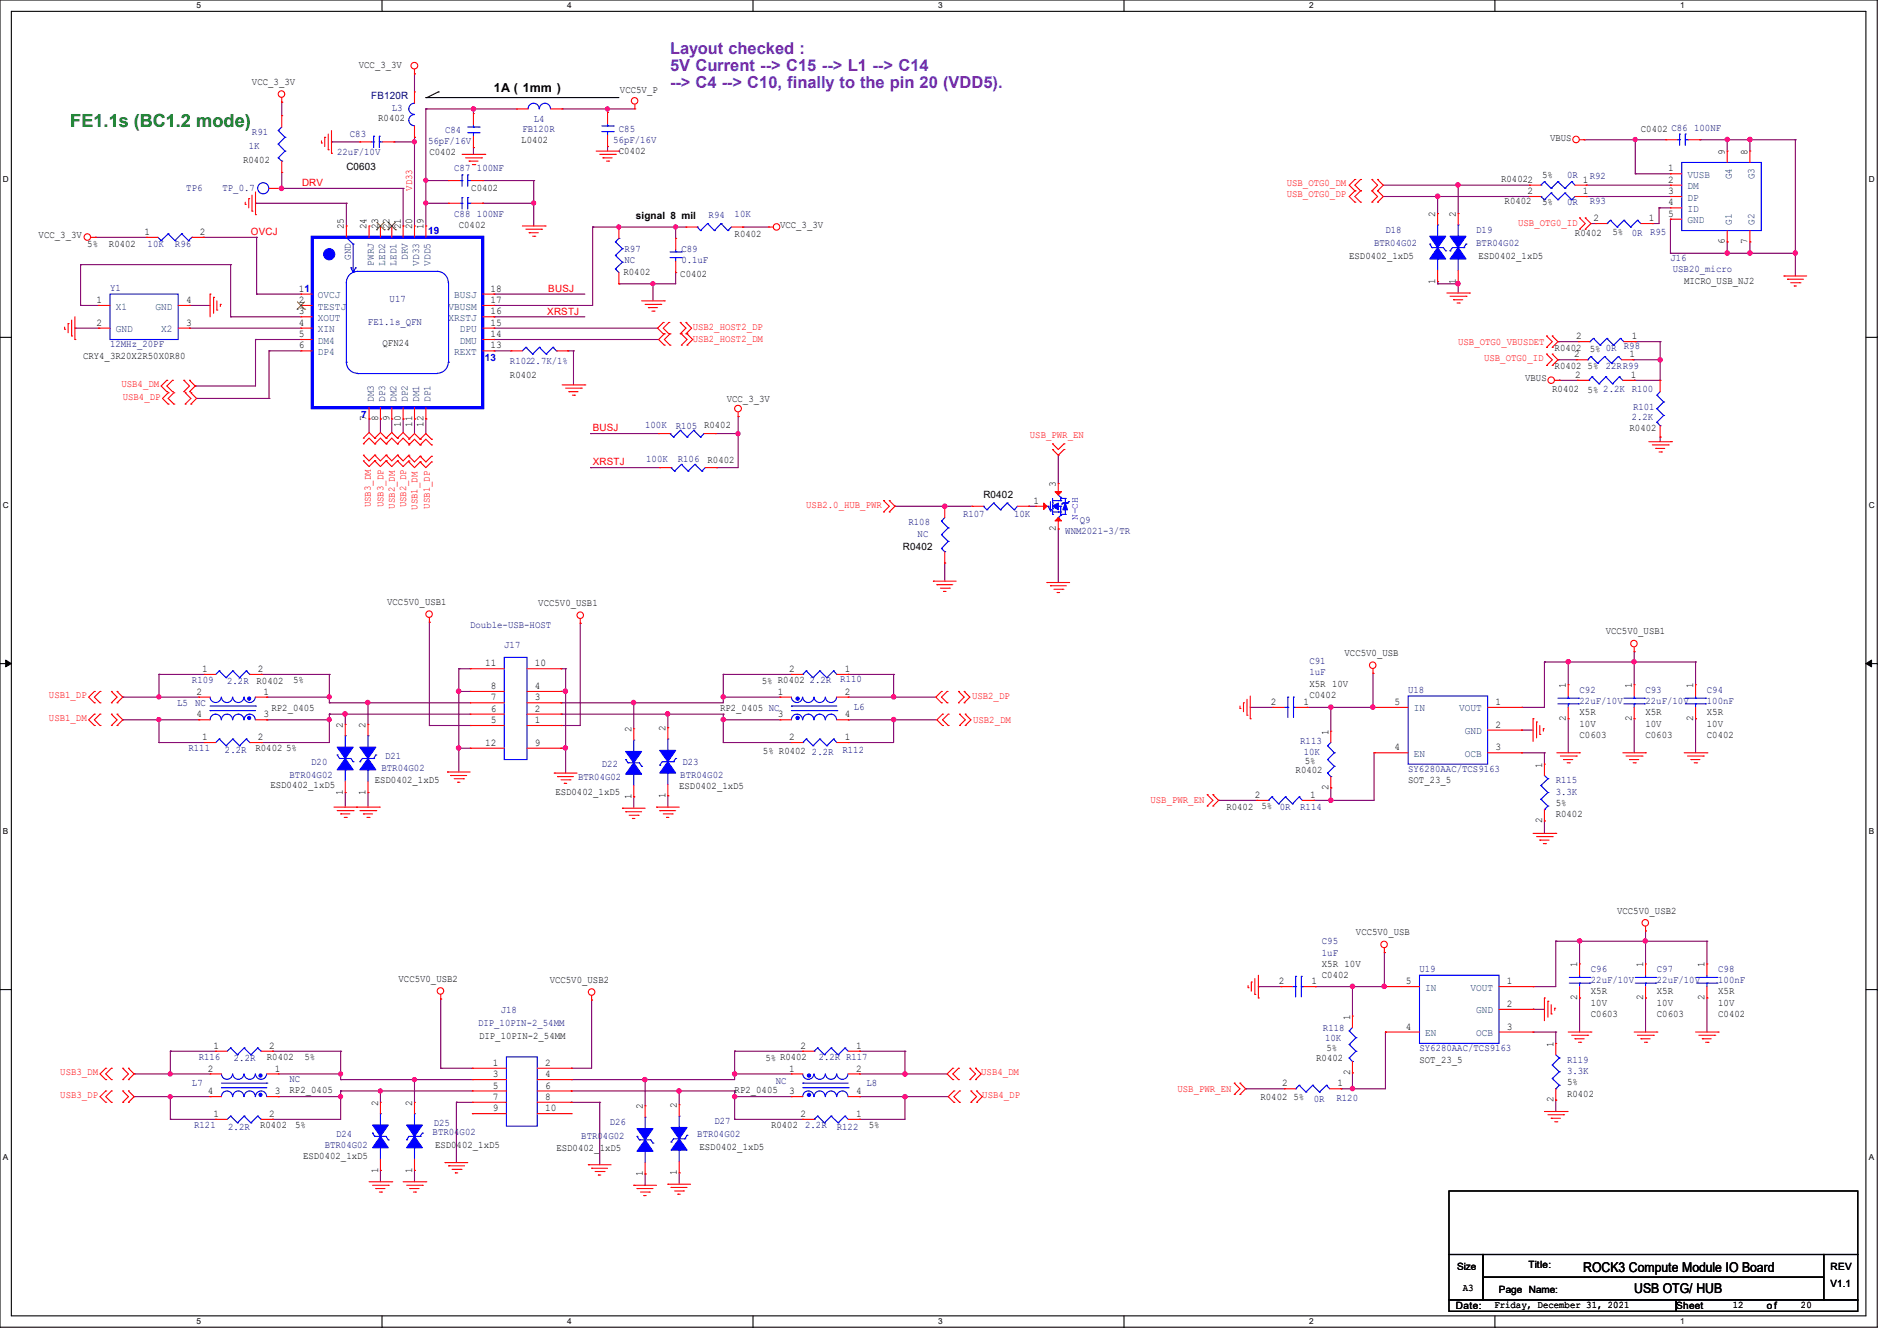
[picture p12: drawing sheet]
<svg xmlns="http://www.w3.org/2000/svg" width="297mm" height="210mm" viewBox="0 0 297 210" stroke-linecap="round" stroke-linejoin="round" font-family="sans-serif">
<defs><g id="words">
<text font-size="2.8" fill="#008000" x="11" y="19.9">FE1.1s (BC1.2 mode)</text>
<g font-size="2.6" fill="#8000ff">
<text x="104.9" y="8.5">Layout checked :</text>
<text x="104.9" y="11.1">5V Current --&gt; C15 --&gt; L1 --&gt; C14</text>
<text x="104.9" y="13.8">--&gt; C4 --&gt; C10, finally to the pin 20 (VDD5).</text>
</g>
<g font-size="2.1">
<text x="247.9" y="199.1">ROCK3 Compute Module IO Board</text>
<text x="255.9" y="202.5">USB OTG/ HUB</text>
</g>
<text font-size="1.9" x="77.3" y="14.4">1A ( 1mm )</text>
<g font-size="1.6">
<text x="56.2" y="10.7">VCC_3_3V</text>
<text x="39.5" y="13.3">VCC_3_3V</text>
<text x="97.1" y="14.6">VCC5V_P</text>
<text x="59.2" y="19">R0402</text>
<text x="81.6" y="22.4">L0402</text>
<text x="242.7" y="22">VBUS</text>
<text x="256.9" y="20.6">C0402 C86 100NF</text>
<text x="38.1" y="25.6">R0402</text>
<text x="54.2" y="26.7">C0603</text>
<text x="67.2" y="24.3">C0402</text>
<text x="73.8" y="29.8">C0402</text>
<text x="96.9" y="24.2">C0402</text>
<text x="235" y="28.4">R04022</text>
<text x="241.5" y="27.9">5%</text>
<text x="247.8" y="28.6">1</text>
<text x="261.2" y="26.8">1</text>
<text x="261.2" y="28.6">2</text>
<text x="270" y="24.2" transform="rotate(-90 270 24.2)">9</text>
<text x="273.6" y="24.2" transform="rotate(-90 273.6 24.2)">8</text>
<text x="53.8" y="35.9" transform="rotate(-90 53.8 35.9)">25</text>
<text x="57.4" y="35.9" transform="rotate(-90 57.4 35.9)">24</text>
<text x="59.2" y="35.9" transform="rotate(-90 59.2 35.9)">23</text>
<text x="61" y="35.9" transform="rotate(-90 61 35.9)">22</text>
<text x="62.7" y="35.9" transform="rotate(-90 62.7 35.9)">21</text>
<text x="64.5" y="35.9" transform="rotate(-90 64.5 35.9)">20</text>
<text x="66.3" y="35.9" transform="rotate(-90 66.3 35.9)">19</text>
<text x="71.8" y="35.7">C0402</text>
<text x="99.6" y="34.4">signal 8 mil</text>
<text x="122.1" y="35.7">VCC_3_3V</text>
<text x="224.7" y="34" transform="rotate(-90 224.7 34)">2</text>
<text x="227.9" y="34" transform="rotate(-90 227.9 34)">2</text>
<text x="235.6" y="32">R0402</text>
<text x="239.1" y="30.4">2</text>
<text x="241.5" y="32.2">5%</text>
<text x="247.8" y="30.4">1</text>
<text x="249.5" y="34.6">2</text>
<text x="258.1" y="34.6">1</text>
<text x="261.2" y="30.4">3</text>
<text x="261.2" y="32.2">4</text>
<text x="261.2" y="34">5</text>
<text x="6.1" y="37.3">VCC_3_3V</text>
<text x="13.7" y="38.7">5%</text>
<text x="17.1" y="38.7">R0402</text>
<text x="22.6" y="36.8">1</text>
<text x="31.3" y="36.8">2</text>
<text x="115" y="37.1">R0402</text>
<text x="211.2" y="40.5">ESD0402_1xD5</text>
<text x="231.5" y="40.5">ESD0402_1xD5</text>
<text x="246.6" y="37">R0402</text>
<text x="252.5" y="36.8">5%</text>
<text x="270" y="38.2" transform="rotate(-90 270 38.2)">6</text>
<text x="273.6" y="38.2" transform="rotate(-90 273.6 38.2)">7</text>
<text x="15.1" y="47.5">1</text>
<text x="29.1" y="47.5">4</text>
<text x="46.8" y="47.5">2</text>
<text x="46.8" y="45.7">11</text>
<text x="76.8" y="47.5">17</text>
<text x="76.8" y="45.7">18</text>
<text x="97.6" y="43">R0402</text>
<text x="106.5" y="43.3">C0402</text>
<text x="224.7" y="44.4" transform="rotate(-90 224.7 44.4)">1</text>
<text x="227.9" y="44.4" transform="rotate(-90 227.9 44.4)">1</text>
<text x="263.7" y="44.4">MICRO_USB_NJ2</text>
<text x="15.1" y="51">2</text>
<text x="29.1" y="51">3</text>
<text x="46.8" y="49.2">3</text>
<text x="46.8" y="51">4</text>
<text x="46.8" y="52.8">5</text>
<text x="76.8" y="52.8">14</text>
<text x="76.8" y="51">15</text>
<text x="76.8" y="49.2">16</text>
<text x="246.8" y="53.1">2</text>
<text x="255.5" y="53.1">1</text>
<text x="13" y="56.2">CRY4_3R20X2R50X0R80</text>
<text x="46.8" y="54.6">6</text>
<text x="59.9" y="54.2">QFN24</text>
<text x="76.8" y="54.6">13</text>
<text x="79.8" y="59.2">R0402</text>
<text x="238.8" y="59.7">VBUS</text>
<text x="243.4" y="54.9">R0402</text>
<text x="243.4" y="57.8">R0402 5%</text>
<text x="246.5" y="56">2</text>
<text x="246.6" y="59.2">2</text>
<text x="248.9" y="55.1">5% 0R</text>
<text x="255.1" y="56">1</text>
<text x="255.3" y="59.2">1</text>
<text x="57.4" y="66" transform="rotate(-90 57.4 66)">7</text>
<text x="59.2" y="66" transform="rotate(-90 59.2 66)">8</text>
<text x="61" y="66" transform="rotate(-90 61 66)">9</text>
<text x="113.8" y="62.9">VCC_3_3V</text>
<text x="243" y="61.3">R0402</text>
<text x="248.6" y="61.5">5% 2.2K R100</text>
<text x="62.7" y="66.8" transform="rotate(-90 62.7 66.8)">10</text>
<text x="64.5" y="66.8" transform="rotate(-90 64.5 66.8)">11</text>
<text x="66.3" y="66.8" transform="rotate(-90 66.3 66.8)">12</text>
<text x="255.1" y="67.6">R0402</text>
<text x="110.8" y="72.5">R0402</text>
<text x="165.3" y="76.3" transform="rotate(-90 165.3 76.3)">3</text>
<text x="154" y="78.1">R0402</text>
<text x="161.8" y="78.9">1</text>
<text x="165.3" y="83.2" transform="rotate(-90 165.3 83.2)">2</text>
<text x="141.4" y="86.1">R0402</text>
<text x="60.6" y="94.7">VCC5V0_USB1</text>
<text x="84.3" y="94.9">VCC5V0_USB1</text>
<text x="251.4" y="99.4">VCC5V0_USB1</text>
<text x="31.7" y="105.2">1</text>
<text x="40.2" y="107.2">R0402</text>
<text x="40.3" y="105.2">2</text>
<text x="45.9" y="107">5%</text>
<text x="75.9" y="104.4">11</text>
<text x="76.8" y="107.9">8</text>
<text x="83.7" y="107.9">4</text>
<text x="83.7" y="104.4">10</text>
<text x="119.3" y="107.2">5% R0402</text>
<text x="123.6" y="105.2">2</text>
<text x="132.2" y="105.2">1</text>
<text x="205" y="107.6">X5R 10V</text>
<text x="210.5" y="102.7">VCC5V0_USB</text>
<text x="245.2" y="107.8" transform="rotate(-90 245.2 107.8)">1</text>
<text x="255.5" y="107.8" transform="rotate(-90 255.5 107.8)">1</text>
<text x="265.1" y="107.8" transform="rotate(-90 265.1 107.8)">1</text>
<text x="30.8" y="108.8">2</text>
<text x="30.8" y="112.4">4</text>
<text x="41.2" y="108.8">1</text>
<text x="41.2" y="112.4">3</text>
<text x="42.5" y="111.3">RP2_0405</text>
<text x="76.8" y="113.2">5</text>
<text x="76.8" y="111.5">6</text>
<text x="76.8" y="109.7">7</text>
<text x="83.7" y="113.2">1</text>
<text x="83.7" y="111.5">2</text>
<text x="83.7" y="109.7">3</text>
<text x="112.7" y="111.3">RP2_0405 NC</text>
<text x="121.8" y="108.8">1</text>
<text x="121.8" y="112.4">3</text>
<text x="132.2" y="108.8">2</text>
<text x="132.2" y="112.4">4</text>
<text x="199" y="110.4">2</text>
<text x="204.1" y="110.4">1</text>
<text x="205" y="109.3">C0402</text>
<text x="218.4" y="110.4">5</text>
<text x="234.1" y="114">2</text>
<text x="234.1" y="110.4">1</text>
<text x="245.2" y="112.9" transform="rotate(-90 245.2 112.9)">2</text>
<text x="247.3" y="112">X5R</text>
<text x="247.3" y="113.8">10V</text>
<text x="255.5" y="112.9" transform="rotate(-90 255.5 112.9)">2</text>
<text x="257.6" y="112">X5R</text>
<text x="257.6" y="113.8">10V</text>
<text x="265.1" y="112.9" transform="rotate(-90 265.1 112.9)">2</text>
<text x="267.2" y="112">X5R</text>
<text x="267.2" y="113.8">10V</text>
<text x="31.7" y="115.9">1</text>
<text x="40" y="117.7">R0402 5%</text>
<text x="40.3" y="115.9">2</text>
<text x="53.7" y="114" transform="rotate(-90 53.7 114)">2</text>
<text x="57.2" y="114" transform="rotate(-90 57.2 114)">2</text>
<text x="75.9" y="116.8">12</text>
<text x="83.7" y="116.8">9</text>
<text x="98.8" y="114.7" transform="rotate(-90 98.8 114.7)">2</text>
<text x="104.2" y="114.5" transform="rotate(-90 104.2 114.5)">2</text>
<text x="119.5" y="118">5% R0402</text>
<text x="123.6" y="115.9">2</text>
<text x="132.2" y="115.9">1</text>
<text x="204.3" y="119.6">5%</text>
<text x="208" y="115.1" transform="rotate(-90 208 115.1)">1</text>
<text x="218.4" y="117.5">4</text>
<text x="234.1" y="117.5">3</text>
<text x="247.3" y="115.6">C0603</text>
<text x="257.6" y="115.6">C0603</text>
<text x="267.2" y="115.6">C0402</text>
<text x="42.3" y="123.4">ESD0402_1xD5</text>
<text x="53.7" y="124.5" transform="rotate(-90 53.7 124.5)">1</text>
<text x="57.2" y="124.5" transform="rotate(-90 57.2 124.5)">1</text>
<text x="58.7" y="122.7">ESD0402_1xD5</text>
<text x="87" y="124.5">ESD0402_1xD5</text>
<text x="98.8" y="125.1" transform="rotate(-90 98.8 125.1)">1</text>
<text x="104.2" y="125" transform="rotate(-90 104.2 125)">1</text>
<text x="106.3" y="123.6">ESD0402_1xD5</text>
<text x="196.5" y="125">2</text>
<text x="202.9" y="121.1">R0402</text>
<text x="205.1" y="125">1</text>
<text x="208" y="123.7" transform="rotate(-90 208 123.7)">2</text>
<text x="220.5" y="122.7">SOT_23_5</text>
<text x="241.4" y="120.2" transform="rotate(-90 241.4 120.2)">1</text>
<text x="192" y="126.9">R0402</text>
<text x="197.5" y="126.7">5%</text>
<text x="241.4" y="128.9" transform="rotate(-90 241.4 128.9)">2</text>
<text x="243.6" y="128">R0402</text>
<text x="243.6" y="126.2">5%</text>
<text x="253.2" y="143.1">VCC5V0_USB2</text>
<text x="212.3" y="146.5">VCC5V0_USB</text>
<text x="62.4" y="153.8">VCC5V0_USB2</text>
<text x="86.1" y="154">VCC5V0_USB2</text>
<text x="200.2" y="154.1">2</text>
<text x="205.4" y="154.1">1</text>
<text x="207" y="153.2">C0402</text>
<text x="207" y="151.5">X5R 10V</text>
<text x="220.1" y="154.1">5</text>
<text x="235.9" y="154.1">1</text>
<text x="246.9" y="151.5" transform="rotate(-90 246.9 151.5)">1</text>
<text x="249.1" y="155.7">X5R</text>
<text x="257.3" y="151.5" transform="rotate(-90 257.3 151.5)">1</text>
<text x="259.4" y="155.7">X5R</text>
<text x="266.9" y="151.5" transform="rotate(-90 266.9 151.5)">1</text>
<text x="269" y="155.7">X5R</text>
<text x="211.4" y="159.7" transform="rotate(-90 211.4 159.7)">1</text>
<text x="220.1" y="161.3">4</text>
<text x="235.9" y="161.3">3</text>
<text x="235.9" y="157.7">2</text>
<text x="246.9" y="156.6" transform="rotate(-90 246.9 156.6)">2</text>
<text x="249.1" y="159.3">C0603</text>
<text x="249.1" y="157.5">10V</text>
<text x="257.3" y="156.6" transform="rotate(-90 257.3 156.6)">2</text>
<text x="259.4" y="159.3">C0603</text>
<text x="259.4" y="157.5">10V</text>
<text x="266.9" y="156.6" transform="rotate(-90 266.9 156.6)">2</text>
<text x="269" y="159.3">C0402</text>
<text x="269" y="157.5">10V</text>
<text x="32.6" y="167.8">2</text>
<text x="33.4" y="164.3">1</text>
<text x="41.8" y="166">R0402</text>
<text x="42.1" y="164.3">2</text>
<text x="43" y="167.8">1</text>
<text x="47.7" y="166">5%</text>
<text x="75" y="162.7">DIP_10PIN-2_54MM</text>
<text x="77.2" y="166.9">1</text>
<text x="85.3" y="166.9">2</text>
<text x="119.8" y="166.2">5% R0402</text>
<text x="123.6" y="167.8">1</text>
<text x="125.3" y="164.3">2</text>
<text x="134" y="167.8">2</text>
<text x="134" y="164.3">1</text>
<text x="206.1" y="166.2">R0402</text>
<text x="207.7" y="164.6">5%</text>
<text x="222.2" y="166.4">SOT_23_5</text>
<text x="243.2" y="164" transform="rotate(-90 243.2 164)">1</text>
<text x="32.6" y="171.4">4</text>
<text x="43" y="171.4">3</text>
<text x="45.3" y="171.2">RP2_0405</text>
<text x="59.2" y="173.2" transform="rotate(-90 59.2 173.2)">2</text>
<text x="64.5" y="173.2" transform="rotate(-90 64.5 173.2)">2</text>
<text x="77.2" y="168.7">3</text>
<text x="77.2" y="170.5">5</text>
<text x="77.2" y="172.3">7</text>
<text x="85.3" y="168.7">4</text>
<text x="85.3" y="170.5">6</text>
<text x="85.3" y="172.3">8</text>
<text x="100.6" y="173.7" transform="rotate(-90 100.6 173.7)">2</text>
<text x="106" y="173.6" transform="rotate(-90 106 173.6)">2</text>
<text x="115" y="171.2">RP2_0405</text>
<text x="123.6" y="171.4">3</text>
<text x="134" y="171.4">4</text>
<text x="197.4" y="172.3">R0402 5%</text>
<text x="200.7" y="170.1">2</text>
<text x="209.4" y="170.1">1</text>
<text x="211.4" y="168.4" transform="rotate(-90 211.4 168.4)">2</text>
<text x="243.2" y="172.6" transform="rotate(-90 243.2 172.6)">2</text>
<text x="245.4" y="171.7">R0402</text>
<text x="245.4" y="170">5%</text>
<text x="33.4" y="174.9">1</text>
<text x="40.7" y="176.7">R0402</text>
<text x="42.1" y="174.9">2</text>
<text x="46.2" y="176.7">5%</text>
<text x="68.1" y="179.7">ESD0402_1xD5</text>
<text x="77.2" y="174">9</text>
<text x="85.3" y="174">10</text>
<text x="120.7" y="176.7">R0402</text>
<text x="125.3" y="174.9">2</text>
<text x="134" y="174.9">1</text>
<text x="136" y="176.7">5%</text>
<text x="47.5" y="181.5">ESD0402_1xD5</text>
<text x="59.2" y="183.6" transform="rotate(-90 59.2 183.6)">1</text>
<text x="64.5" y="183.6" transform="rotate(-90 64.5 183.6)">1</text>
<text x="87.1" y="180.3">ESD0402_1xD5</text>
<text x="100.6" y="184.2" transform="rotate(-90 100.6 184.2)">1</text>
<text x="106" y="184" transform="rotate(-90 106 184)">1</text>
<text x="109.5" y="180.1">ESD0402_1xD5</text>
<text x="228.1" y="199">Size</text>
<text x="229" y="202.1">A3</text>
<text x="234.7" y="202.5">Page Name:</text>
<text x="239.3" y="198.6">Title:</text>
<text x="286.6" y="201.6">V1.1</text>
<text x="286.6" y="199">REV</text>
<text x="227.9" y="205">Date:</text>
<text x="234" y="204.8">Friday, December 31, 2021</text>
<text x="262.4" y="205">Sheet</text>
<text x="271.3" y="204.8">12</text>
<text x="276.6" y="205">o f</text>
<text x="282" y="204.8">20</text>
</g>
<g font-size="1.6" fill="#000080">
<text x="58.1" y="15.5">FB120R</text>
<text x="61.3" y="17.4">L3</text>
<text x="38.9" y="23.3">1K</text>
<text x="39.5" y="21.1">R91</text>
<text x="54.8" y="21.5">C83</text>
<text x="67" y="22.6">56pF/16V</text>
<text x="69.7" y="20.8">C84</text>
<text x="81.8" y="20.6">FB120R</text>
<text x="83.6" y="19.2">L4</text>
<text x="96" y="22.4">56pF/16V</text>
<text x="96.9" y="20.6">C85</text>
<text x="29.2" y="29.8">TP6</text>
<text x="34.8" y="29.8">TP_0.7</text>
<text x="52.8" y="24.3">22uF/10V</text>
<text x="71.1" y="26.8">C87 100NF</text>
<text x="245.4" y="27.9">0R</text>
<text x="248.9" y="28.1">R92</text>
<text x="71.1" y="34">C88 100NF</text>
<text x="111" y="34.1">R94</text>
<text x="115" y="34">10K</text>
<text x="245.4" y="32.2">0R</text>
<text x="248.9" y="32">R93</text>
<text x="23.1" y="38.7">10K</text>
<text x="27.4" y="38.7">R96</text>
<text x="97.8" y="39.5">R97</text>
<text x="97.8" y="41.2">NC</text>
<text x="106.7" y="39.5">C89</text>
<text x="106.7" y="41.2">0.1uF</text>
<text x="215.1" y="38.6">BTR04G02</text>
<text x="216.9" y="36.4">D18</text>
<text x="231.1" y="36.4">D19</text>
<text x="231.1" y="38.6">BTR04G02</text>
<text x="255.5" y="37">0R</text>
<text x="258.4" y="36.8">R95</text>
<text x="261.5" y="40.9">J16</text>
<text x="17.2" y="45.5">Y1</text>
<text x="61" y="47.3">U17</text>
<text x="261.9" y="42.7">USB20_micro</text>
<text x="57.6" y="50.8">FE1.1s_QFN</text>
<text x="17.2" y="54.4">12MHz_20PF</text>
<text x="79.8" y="57.1">R1022.7K/1%</text>
<text x="251.4" y="57.8">22RR99</text>
<text x="254.2" y="54.7">R98</text>
<text x="255.5" y="65.8">2.2K</text>
<text x="255.7" y="64.2">R101</text>
<text x="101" y="67">100K</text>
<text x="105.8" y="67.2">R105 R0402</text>
<text x="101.2" y="72.3">100K</text>
<text x="106.1" y="72.3">R106</text>
<text x="142.2" y="82.3">R108</text>
<text x="150.8" y="80.9">R107</text>
<text x="158.8" y="80.9">10K</text>
<text x="166.8" y="83.6">WNM2021-3/TR</text>
<text x="169.1" y="82">Q9</text>
<text x="143.7" y="84.1">NC</text>
<text x="73.6" y="98.3">Double-USB-HOST</text>
<text x="78.9" y="101.5">J17</text>
<text x="30.1" y="107">R109</text>
<text x="35.6" y="107.2">2.2R</text>
<text x="126.8" y="107">2.2R</text>
<text x="131.6" y="106.8">R110</text>
<text x="205" y="104">C91</text>
<text x="205" y="105.8">1uF</text>
<text x="27.7" y="110.6">L5</text>
<text x="30.6" y="110.6">NC</text>
<text x="133.7" y="111.1">L6</text>
<text x="220.5" y="108.5">U18</text>
<text x="247.3" y="108.5">C92</text>
<text x="247.3" y="110.2">22uF/10V</text>
<text x="257.6" y="108.5">C93</text>
<text x="257.6" y="110.2">22uF/10V</text>
<text x="267.2" y="108.5">C94</text>
<text x="267.2" y="110.2">100nF</text>
<text x="29.5" y="117.7">R111</text>
<text x="35.2" y="117.9">2.2R</text>
<text x="48.7" y="119.8">D20</text>
<text x="60.3" y="118.9">D21</text>
<text x="106.8" y="119.8">D23</text>
<text x="127.1" y="118.2">2.2R</text>
<text x="131.9" y="117.9">R112</text>
<text x="203.6" y="116.5">R113</text>
<text x="204.1" y="118.2">10K</text>
<text x="45.3" y="121.8">BTR04G02</text>
<text x="59.7" y="120.7">BTR04G02</text>
<text x="90.5" y="122.1">BTR04G02</text>
<text x="94.2" y="120.2">D22</text>
<text x="106.5" y="121.8">BTR04G02</text>
<text x="220.5" y="120.9">SY6280AAC/TCS9163</text>
<text x="243.6" y="122.7">R115</text>
<text x="243.6" y="124.5">3.3K</text>
<text x="200.4" y="126.9">0R</text>
<text x="203.6" y="126.9">R114</text>
<text x="207" y="147.9">C95</text>
<text x="207" y="149.7">1uF</text>
<text x="222.2" y="152.2">U19</text>
<text x="249.1" y="152.2">C96</text>
<text x="249.1" y="154">22uF/10V</text>
<text x="259.4" y="152.2">C97</text>
<text x="259.4" y="154">22uF/10V</text>
<text x="269" y="152.2">C98</text>
<text x="269" y="154">100nF</text>
<text x="74.8" y="160.7">DIP_10PIN-2_54MM</text>
<text x="78.4" y="158.6">J18</text>
<text x="207.1" y="161.4">R118</text>
<text x="31.1" y="166">R116</text>
<text x="36.6" y="166.2">2.2R</text>
<text x="128.2" y="166">2.2R R117</text>
<text x="207.5" y="163">10K</text>
<text x="222.2" y="164.6">SY6280AAC/TCS9163</text>
<text x="245.4" y="166.4">R119</text>
<text x="30.1" y="170.1">L7</text>
<text x="45.3" y="169.4">NC</text>
<text x="121.5" y="169.8">NC</text>
<text x="135.7" y="170.1">L8</text>
<text x="205.7" y="172.6">0R</text>
<text x="209.2" y="172.5">R120</text>
<text x="245.4" y="168.2">3.3K</text>
<text x="30.4" y="176.7">R121</text>
<text x="35.7" y="176.9">2.2R</text>
<text x="50.8" y="179.7">BTR04G02</text>
<text x="52.6" y="178.1">D24</text>
<text x="67.7" y="177.8">BTR04G02</text>
<text x="67.9" y="176.4">D25</text>
<text x="91" y="178.3">BTR04G02</text>
<text x="95.5" y="176.2">D26</text>
<text x="109.2" y="178.1">BTR04G02</text>
<text x="111.8" y="176">D27</text>
<text x="126.1" y="176.7">2.2R</text>
<text x="131" y="176.9">R122</text>
</g>
<g font-size="1.6" fill="#f00">
<text x="47.3" y="29.2">DRV</text>
<text x="64.6" y="29.9" transform="rotate(-90 64.6 29.9)">VD33</text>
<text x="201.5" y="29.1">USB_OTG0_DM</text>
<text x="201.5" y="30.9">USB_OTG0_DP</text>
<text x="237.7" y="35.3">USB_OTG0_ID</text>
<text x="39.3" y="36.8">OVCJ</text>
<text x="85.9" y="45.7">BUSJ</text>
<text x="85.7" y="49.3">XRSTJ</text>
<text x="108.5" y="51.7">USB2_HOST2_DP</text>
<text x="108.5" y="53.5">USB2_HOST2_DM</text>
<text x="228.3" y="54">USB_OTG0_VBUSDET</text>
<text x="232.4" y="56.5">USB_OTG0_ID</text>
<text x="19" y="60.6">USB4_DM</text>
<text x="19.2" y="62.6">USB4_DP</text>
<text x="92.8" y="67.6">BUSJ</text>
<text x="161.2" y="68.6">USB_PWR_EN</text>
<text x="92.8" y="72.9">XRSTJ</text>
<text x="58.1" y="79.5" transform="rotate(-90 58.1 79.5)">USB3_DM</text>
<text x="60" y="79.5" transform="rotate(-90 60 79.5)">USB3_DP</text>
<text x="61.8" y="79.7" transform="rotate(-90 61.8 79.7)">USB2_DM</text>
<text x="63.6" y="79.5" transform="rotate(-90 63.6 79.5)">USB2_DP</text>
<text x="65.4" y="79.8" transform="rotate(-90 65.4 79.8)">USB1_DM</text>
<text x="67.3" y="79.7" transform="rotate(-90 67.3 79.7)">USB1_DP</text>
<text x="126.2" y="79.6">USB2.0_HUB_PWR</text>
<text x="7.7" y="109.3">USB1_DP</text>
<text x="7.7" y="112.9">USB1_DM</text>
<text x="152.2" y="109.5">USB2_DP</text>
<text x="152.4" y="113.2">USB2_DM</text>
<text x="180.1" y="125.7">USB_PWR_EN</text>
<text x="9.4" y="171.9">USB3_DP</text>
<text x="9.4" y="168.4">USB3_DM</text>
<text x="153.6" y="168.4">USB4_DM</text>
<text x="153.8" y="171.9">USB4_DP</text>
<text x="184.4" y="171">USB_PWR_EN</text>
</g>
<g font-size="1.6" fill="#004080">
<text x="264.2" y="27.9">VUSB</text>
<text x="264.2" y="29.6">DM</text>
<text x="271.1" y="28.1" transform="rotate(-90 271.1 28.1)">G4</text>
<text x="274.7" y="28.1" transform="rotate(-90 274.7 28.1)">G3</text>
<text x="264.2" y="31.4">DP</text>
<text x="264.2" y="33.2">ID</text>
<text x="264.2" y="35">GND</text>
<text x="271.1" y="35.2" transform="rotate(-90 271.1 35.2)">G1</text>
<text x="274.7" y="35.2" transform="rotate(-90 274.7 35.2)">G2</text>
<text x="54.9" y="40.7" transform="rotate(-90 54.9 40.7)">GND</text>
<text x="58.5" y="41.6" transform="rotate(-90 58.5 41.6)">PWRJ</text>
<text x="60.3" y="41.6" transform="rotate(-90 60.3 41.6)">LED2</text>
<text x="62.1" y="41.6" transform="rotate(-90 62.1 41.6)">LED1</text>
<text x="63.8" y="40.7" transform="rotate(-90 63.8 40.7)">DRV</text>
<text x="65.6" y="41.6" transform="rotate(-90 65.6 41.6)">VD33</text>
<text x="67.4" y="41.6" transform="rotate(-90 67.4 41.6)">VDD5</text>
<text x="49.8" y="46.7">OVCJ</text>
<text x="71.1" y="46.7">BUSJ</text>
<text x="18.1" y="48.5">X1</text>
<text x="18.1" y="52">GND</text>
<text x="24.3" y="48.5">GND</text>
<text x="25.2" y="52">X2</text>
<text x="49.8" y="48.5">TESTJ</text>
<text x="49.8" y="50.3">XOUT</text>
<text x="49.8" y="52">XIN</text>
<text x="49.8" y="53.8">DM4</text>
<text x="70.2" y="50.3">XRSTJ</text>
<text x="70.2" y="48.5">VBUSM</text>
<text x="72" y="53.8">DMU</text>
<text x="72" y="52">DPU</text>
<text x="49.8" y="55.6">DP4</text>
<text x="71.1" y="55.6">REXT</text>
<text x="58.5" y="62.9" transform="rotate(-90 58.5 62.9)">DM3</text>
<text x="60.3" y="62.9" transform="rotate(-90 60.3 62.9)">DP3</text>
<text x="62.1" y="62.9" transform="rotate(-90 62.1 62.9)">DM2</text>
<text x="63.8" y="62.9" transform="rotate(-90 63.8 62.9)">DP2</text>
<text x="65.6" y="62.9" transform="rotate(-90 65.6 62.9)">DM1</text>
<text x="67.4" y="62.9" transform="rotate(-90 67.4 62.9)">DP1</text>
<text x="221.4" y="111.4">IN</text>
<text x="228.5" y="111.4">VOUT</text>
<text x="221.4" y="118.5">EN</text>
<text x="229.4" y="118.5">OCB</text>
<text x="229.4" y="115">GND</text>
<text x="223.1" y="155.2">IN</text>
<text x="230.3" y="155.2">VOUT</text>
<text x="231.1" y="158.7">GND</text>
<text x="223.1" y="162.3">EN</text>
<text x="231.1" y="162.3">OCB</text>
</g>
<g font-size="1.6" fill="#00f">
<text x="67" y="36.7">19</text>
<text x="75.9" y="56.6">13</text>
<text x="56.6" y="65.5">7</text>
</g>
<text font-size="1.5" fill="#00f" x="168.7" y="81.4" transform="rotate(-90 168.7 81.4)">N-CH</text>
<g font-size="1.3">
<text x="30.8" y="1.3">5</text>
<text x="88.8" y="1.3">4</text>
<text x="146.9" y="1.3">3</text>
<text x="205" y="1.3">2</text>
<text x="263.1" y="1.3">1</text>
<text x=".5" y="28.4">D</text>
<text x="292.6" y="28.4">D</text>
<text x=".5" y="79.5">C</text>
<text x="292.6" y="79.5">C</text>
<text x=".5" y="130.6">B</text>
<text x="292.6" y="130.6">B</text>
<text x=".5" y="181.7">A</text>
<text x="292.6" y="181.7">A</text>
<text x="30.8" y="207.4">5</text>
<text x="88.8" y="207.4">4</text>
<text x="146.9" y="207.4">3</text>
<text x="205" y="207.4">2</text>
<text x="263.1" y="207.4">1</text>
</g>
</g></defs>
<path d="M0 0h293.9v207.9h-293.9zM1.8 1.8h290.3v204.3h-290.3z" fill="none" stroke="#000" stroke-width=".17"/>
<g fill="#fff">
<path d="M30.8 .2h.7v1.4h-.7z"/>
<path d="M30.8 206.2h.7v1.4h-.7z"/>
</g>
<path d="M59.8 0v1.8M59.8 206.1v1.8" fill="none" stroke="#000" stroke-width=".17"/>
<g fill="#fff">
<path d="M88.8 .2h.7v1.4h-.7z"/>
<path d="M88.8 206.2h.7v1.4h-.7z"/>
</g>
<path d="M117.9 0v1.8M117.9 206.1v1.8" fill="none" stroke="#000" stroke-width=".17"/>
<g fill="#fff">
<path d="M146.9 .2h.7v1.4h-.7z"/>
<path d="M146.9 206.2h.7v1.4h-.7z"/>
</g>
<path d="M176 0v1.8M176 206.1v1.8" fill="none" stroke="#000" stroke-width=".17"/>
<g fill="#fff">
<path d="M205 .2h.7v1.4h-.7z"/>
<path d="M205 206.2h.7v1.4h-.7z"/>
</g>
<path d="M234.1 0v1.8M234.1 206.1v1.8" fill="none" stroke="#000" stroke-width=".17"/>
<g fill="#fff">
<path d="M263.1 .2h.6v1.4h-.6z"/>
<path d="M263.1 206.2h.6v1.4h-.6z"/>
<path d="M.5 27.3h.9v1.4h-.9z"/>
<path d="M292.6 27.3h.9v1.4h-.9z"/>
<path d="M.5 78.4h.9v1.4h-.9z"/>
<path d="M292.6 78.4h.9v1.4h-.9z"/>
</g>
<path d="M0 52.8h1.8M292.1 52.8h1.8" fill="none" stroke="#000" stroke-width=".17"/>
<g fill="#fff">
<path d="M.5 129.5h.8v1.4h-.8z"/>
<path d="M292.6 129.5h.8v1.4h-.8z"/>
</g>
<path d="M0 103.9h1.8M292.1 103.9h1.8" fill="none" stroke="#000" stroke-width=".17"/>
<path d="M.9 103.4l.9 .5-.9 .5zM292.1 103.9l.9-.5v1z" fill="#000" stroke="#000" stroke-width=".16"/>
<g fill="#fff">
<path d="M.5 180.5h.8v1.4h-.8z"/>
<path d="M292.6 180.5h.8v1.4h-.8z"/>
</g>
<g fill="none" stroke="#000" stroke-width=".17">
<path d="M66.7 15.3h.1M66.7 15.3h30.2M68.6 14.4h.1M68.6 14.4l-1.8 .9M0 155h1.8M292.1 155h1.8M226.9 186.5h64v10h-64zM226.9 196.5h5.3v7.1h-5.3zM232.2 196.5h53.3v3.5h-53.3zM285.5 196.5h5.4v7.1h-5.4zM226.9 203.6h35.5v1.8h-35.5zM232.2 200h53.3v3.6h-53.3z"/>
<path d="M262.4 203.6h28.5v1.8h-28.5z"/>
</g>
<g fill="none" stroke="#800040" stroke-width=".17">
<path d="M44.1 16h.1M44.1 16v2.1M64.9 11.6h.1M64.9 11.6v2.8M66.7 17.1h.1M66.7 17.1v18.3M66.7 17.1h14.2M74.1 17.1h.1M74.1 17.1v.7M88 17.1h.1M88 17.1h11.4M95.1 17.1h.1"/>
<path d="M95.1 17.1v.5M14.9 37.2h.1M14.9 37.2h8M31.8 37.2h.1M31.8 37.2h8.4M40 31.8h.1M40 31.8h14.2M40.2 37.2h.1M40.2 37.2v8.9M43.9 29.5h.1M43.9 29.5h19.2M44.1 27h.1"/>
<path d="M44.1 29.5h.1M44.1 27v2.5M51.9 22.2h.1M51.9 22.2h4.4M54.2 31.8h.1M54.2 31.8v3.6M61.7 22.2h.1M61.7 22.2h3.2M63.1 29.5h.1M63.1 29.5v5.9M64.9 21.5h.1M64.9 22.2h.1"/>
<path d="M64.9 21.5v13.9M66.7 31.8h.1M66.7 28.3h.1M66.7 31.8h3.5M66.7 28.3h3.5M74.1 23.1h.1M74.1 23.1v1.1M75.6 31.8h.1M75.6 28.3h.1M75.6 31.8h8M75.6 28.3h8M83.6 28.3h.1"/>
<path d="M83.6 31.8h.1M83.6 28.3v7.1M92.8 35.6h.1M92.8 35.6h14.6M92.8 35.6v12.2h-15.5M95.1 22.9h.1M95.1 22.9v.8M96.9 35.6h.1M105.8 35.6h.1M105.8 35.6v1.7M116.3 35.6h.1M116.3 35.6h4.1"/>
<path d="M216.6 29h22.9M216.6 30.8h22.9M225.1 30.8h.1M225.1 30.8v2.6M228.3 29h.1M228.3 29v4.4M248 21.9h.1M248 21.9h12.8M248.4 29h.1M248.4 30.8h.1M248.4 29h13.1M248.4 30.8h13.1"/>
<path d="M249.1 35h.1M249.1 35h.7M256 21.9h.1M256 27.2h.1M256 21.9v5.3M256 27.2h5.5M258.7 35h.1M259.8 32.6h.1M259.8 32.6v2.4h-1.1M259.8 32.6h1.7M261.5 34.3h.1M261.5 39.7h.1"/>
<path d="M261.5 39.7h19.6M261.5 34.3v5.4M266.1 21.9h.1M266.1 21.9h15M270.4 39.7h.1M270.4 21.9h.1M270.4 37.9h.1M270.4 21.9v1.8M270.4 37.9v1.8M274 39.7h.1M274 21.9h.1M274 37.9h.1"/>
<path d="M274 21.9v1.8M274 37.9v1.8M281.1 21.9h.1M281.1 39.7h.1M281.1 21.9v21.3M11.7 51.4h.1M11.7 51.4h3.8M12.6 41.4h.1M12.6 47.8h.1M12.6 41.4h23.5M12.6 47.8h2.9M12.6 41.4v6.4"/>
<path d="M29.7 51.4h.1M29.7 47.8h.1M29.7 51.4h17.4M29.7 47.8h3.2M36.1 41.4h.1M36.1 49.6h.1M36.1 41.4v8.2M36.1 49.6h11M40 53.2h.1M40 53.2v7.3h-9.4M40 53.2h7.1M40.2 46.1h.1"/>
<path d="M40.2 46.1h6.9M42.1 54.9h.1M42.1 54.9h5M42.1 54.9v7.5M77.3 54.9h.1M77.3 49.6h.1M77.3 53.2h.1M77.3 51.4h.1M77.3 47.8h.1M77.3 46.1h.1M77.3 46.1h14.3M77.3 54.9h2.7"/>
<path d="M77.3 51.4h25.7M77.3 49.6h14.3M77.3 53.2h25.8M88.9 54.9h.1M88.9 54.9h.9M89.8 54.9h.1M89.8 54.9v5.4M96.9 44.4h.1M102.2 44.4h.1M102.2 44.4v2.7M105.8 42.7h.1M105.8 42.7v1.7h-8.9"/>
<path d="M225.1 44.1h.1M225.1 44.4h.1M225.1 44.4h3.2M225.1 44.1v.3M228.3 44.4h.1M228.3 44.1h.1M228.3 44.1v1.8M243.9 56.3h.1M243.9 53.5h.1M243.9 56.3h2.9M243.9 53.5h3.2M244.1 59.6h.1"/>
<path d="M244.1 59.6h2.9M255.7 56.3h.1M255.7 56.3h4.2M255.9 59.6h.1M256 53.5h.1M256 53.5h3.9M259.9 53.5h.1M259.9 56.3h.1M259.9 53.5v6.1h-4M30.6 60.5h.1M30.8 62.4h.1M30.8 62.4h11.3"/>
<path d="M42.1 62.4h.1M57.8 65.6h.1M57.8 65.6v2.1M59.6 65.6h.1M59.6 65.6v2.1M61.3 65.6h.1M61.3 65.6v2.1M63.1 65.6h.1M63.1 65.6v2.1M64.9 65.6h.1M64.9 65.6v2.3M66.7 65.6h.1"/>
<path d="M66.7 65.6v2.3M92.5 73.2h.1M92.5 67.9h.1M92.5 73.2h10.8M92.5 67.9h10.6M112 67.9h.1M112 67.9h3.6M112.2 73.2h.1M115.6 65.2h.1M115.6 67.9h.1M115.6 65.2v8h-3.4M140.1 79.3h.1"/>
<path d="M140.1 79.3h12.1M147.9 79.3h.1M161.1 79.3h.1M161.1 79.3h1M165.7 71.3h.1M165.7 71.3v4.4M259.9 68.5h.1M259.9 68.5v.7M67.2 97.5h.1M67.2 97.5v16.1M90.8 97.6h.1M90.8 97.6v16h-3"/>
<path d="M147.9 88.2h.1M147.9 88.2v2.8M165.7 82.8h.1M165.7 82.8v8.4M19.2 109.2h.1M19.2 112.7h.1M19.2 109.2h11.9M19.2 112.7h11.9M24.9 109.2h.1M24.9 105.6h.1M24.9 112.7h.1M24.9 116.3h.1"/>
<path d="M24.9 105.6v3.6M24.9 112.7v3.6M24.9 105.6h7.1M24.9 116.3h7.1M40.9 105.6h.1M40.9 116.3h.1M40.9 105.6h10.7M41.8 109.2h.1M41.8 112.7h.1M41.8 109.2h9.8M41.8 112.7h9.8M51.6 110.1h.1"/>
<path d="M51.6 109.2h.1M51.6 111.8h.1M51.6 105.6h.1M51.6 112.7h.1M51.6 110.1h22M51.6 111.8h22M51.6 105.6v4.5M51.6 111.8v4.5h-10.7M54.1 111.8h.1M54.1 111.8v1.7M57.6 110.1h.1M57.6 110.1v3.4"/>
<path d="M67.2 113.6h.1M67.2 113.6h6.4M71.8 117.2h.1M71.8 104.7h.1M71.8 108.3h.1M71.8 104.7v16.2M71.8 108.3h1.8M71.8 117.2h1.8M71.8 104.7h1.8M87.8 108.3h.1M87.8 117.2h.1M87.8 104.7h.1"/>
<path d="M87.8 110.1h.1M87.8 111.8h.1M87.8 113.6h.1M87.8 111.8h25.4M87.8 108.3h.8M87.8 117.2h.8M87.8 104.7h.8M88.6 117.2h.1M88.6 108.3h.1M88.6 104.7h.1M88.6 104.7v16.4M99.2 110.1h.1"/>
<path d="M99.2 110.1v4M104.6 111.8h.1M104.6 111.8v2.2M113.2 109.2h.1M113.2 111.8h.1M113.2 105.6h.1M113.2 116.3h.1M113.2 112.7h.1M113.2 105.6v4.5h-25.4M113.2 111.8v4.5M113.2 109.2h8.9M113.2 105.6h10.7"/>
<path d="M113.2 112.7h8.9M113.2 116.3h10.7M132.8 109.2h.1M132.8 105.6h.1M132.8 112.7h.1M132.8 116.3h.1M132.8 109.2h13.7M132.8 105.6h7.1M132.8 112.7h13.9M139.9 109.2h.1M139.9 112.7h.1M139.9 105.6h.1"/>
<path d="M139.9 112.7v3.6h-7.1M139.9 105.6v3.6M195.7 110.8h.1M195.7 110.8h3.6M204.6 110.8h.1M204.6 110.8h10.5M208.4 110.8h.1M208.4 110.8v3.7M215 105.5h.1M215 110.8h.1M215 105.5v5.3M215.1 117.9h.1"/>
<path d="M215.1 117.9v7.4h-9.4M238.3 110.8h.1M238.3 117.9h.1M238.3 114.3h.1M238.3 117.9h3.5M238.3 114.3h1.7M241.8 103.7h.1M241.8 117.9h.1M241.8 103.7h23.7M241.8 103.7v7.1h-3.5M241.8 117.9v1.8M245.5 112.6h.1"/>
<path d="M245.5 103.7h.1M245.5 103.7v3.5M245.5 112.6v5.3M255.9 112.6h.1M255.9 103.7h.1M255.9 102.1h.1M255.9 102.1v5.1M255.9 112.6v5.3M265.5 112.6h.1M265.5 103.7h.1M265.5 103.7v3.5M265.5 112.6v5.3"/>
<path d="M54.1 124.1h.1M54.1 124.1v2.3M57.6 124.1h.1M57.6 124.1v2.3M99.2 124.8h.1M99.2 124.8v1.8M104.6 124.6h.1M104.6 124.6v1.8M190.8 125.3h.1M190.8 125.3h6M205.7 125.3h.1M208.4 123.4h.1"/>
<path d="M208.4 125.3h.1M208.4 123.4v1.9M241.8 128.6h.1M241.8 128.6v1.9M69 156.5h.1M69 156.5v10.8M92.6 156.6h.1M92.6 156.6v10.7h-3.1M197 154.5h.1M197 154.5h3.6M205.9 154.5h.1M205.9 154.5h11"/>
<path d="M211.8 154.5h.1M211.8 154.5v4.6M216.7 149.2h.1M216.7 154.5h.1M216.7 149.2v5.3M240 154.5h.1M240 158.1h.1M240 158.1h1.8M243.6 147.4h.1M243.6 147.4h23.7M243.6 147.4v7.1h-3.6M247.3 156.3h.1"/>
<path d="M247.3 147.4h.1M247.3 147.4v3.6M247.3 156.3v5.3M257.6 156.3h.1M257.6 147.4h.1M257.6 145.8h.1M257.6 145.8v5.2M257.6 156.3v5.3M267.3 156.3h.1M267.3 147.4h.1M267.3 147.4v3.6M267.3 156.3v5.3"/>
<path d="M21 168.2h.1M21 171.7h.1M21 168.2h11.9M21 171.7h11.9M26.7 168.2h.1M26.7 164.6h.1M26.7 171.7h.1M26.7 175.3h.1M26.7 164.6v3.6M26.7 171.7v3.6M26.7 164.6h7.1M26.7 175.3h7.1"/>
<path d="M42.7 164.6h.1M42.7 175.3h.1M42.7 164.6h10.6M43.6 168.2h.1M43.6 171.7h.1M43.6 168.2h9.7M43.6 171.7h9.7M53.3 169.1h.1M53.3 168.2h.1M53.3 170.9h.1M53.3 164.6h.1M53.3 171.7h.1"/>
<path d="M53.3 169.1h20.7M53.3 170.9h20.7M53.3 164.6v4.5M53.3 170.9v4.4h-10.6M59.6 170.9h.1M59.6 170.9v1.7M64.9 169.1h.1M64.9 169.1v3.5M69 167.3h.1M69 167.3h5M71.5 172.6h.1M71.5 172.6v9.5"/>
<path d="M71.5 172.6h2.5M89.5 169.1h.1M89.5 170.9h.1M89.5 167.3h.1M89.5 172.6h.1M89.5 170.9h25.5M89.5 172.6h4.4M93.9 172.6h.1M93.9 172.6v9.8M101 169.1h.1M101 169.1v4.1M106.3 170.9h.1"/>
<path d="M106.3 170.9v2.1M115 168.2h.1M115 170.9h.1M115 164.6h.1M115 175.3h.1M115 171.7h.1M115 164.6v4.5h-25.5M115 170.9v4.4M115 168.2h8.9M115 164.6h10.7M115 171.7h8.9M115 175.3h10.7"/>
<path d="M134.6 168.2h.1M134.6 164.6h.1M134.6 171.7h.1M134.6 175.3h.1M134.6 168.2h13.7M134.6 164.6h7.1M134.6 171.7h13.9M141.7 168.2h.1M141.7 171.7h.1M141.7 164.6h.1M141.7 171.7v3.6h-7.1M141.7 164.6v3.6"/>
<path d="M195 170.5h.1M195 170.5h6.1M210 170.5h.1M211.8 168h.1M211.8 170.5h.1M211.8 168v2.5M216.9 161.6h.1M216.9 161.6v8.9h-6.9M240 161.6h.1M240 161.6h3.6M243.6 172.3h.1M243.6 161.6h.1"/>
<path d="M243.6 161.6v1.8M243.6 172.3v1.8M59.6 183.3h.1M59.6 183.3v1.8M64.9 183.3h.1M64.9 183.3v1.8M101 183.9h.1M101 183.9v1.7M106.3 183.7h.1M106.3 183.7v1.8"/>
</g>
<g fill="#f0f" stroke="#f0f" stroke-width=".17">
<circle cx="83.5" cy="31.8" r=".32"/>
<circle cx="105.8" cy="35.5" r=".32"/>
<circle cx="102.2" cy="44.4" r=".32"/>
<circle cx="96.9" cy="35.5" r=".32"/>
<circle cx="115.5" cy="67.9" r=".32"/>
<circle cx="66.7" cy="31.8" r=".32"/>
<circle cx="66.7" cy="28.2" r=".32"/>
<circle cx="44.1" cy="29.5" r=".34"/>
<circle cx="64.9" cy="22.2" r=".32"/>
<circle cx="95.1" cy="17.1" r=".32"/>
<circle cx="74.1" cy="17.1" r=".34"/>
<circle cx="274" cy="39.6" r=".34"/>
<circle cx="270.4" cy="39.6" r=".34"/>
<circle cx="281.1" cy="39.6" r=".34"/>
<circle cx="274" cy="21.8" r=".34"/>
<circle cx="270.4" cy="21.8" r=".34"/>
<circle cx="256" cy="21.8" r=".32"/>
<circle cx="259.9" cy="56.3" r=".34"/>
<circle cx="228.3" cy="44.4" r=".34"/>
<circle cx="71.8" cy="117.1" r=".34"/>
<circle cx="88.5" cy="117.1" r=".34"/>
<circle cx="99.2" cy="110" r=".34"/>
<circle cx="104.5" cy="111.8" r=".34"/>
<circle cx="57.6" cy="110" r=".34"/>
<circle cx="51.5" cy="109.1" r=".32"/>
<circle cx="51.5" cy="112.7" r=".32"/>
<circle cx="54" cy="111.8" r=".34"/>
<circle cx="24.9" cy="109.1" r=".32"/>
<circle cx="24.9" cy="112.7" r=".32"/>
<circle cx="245.5" cy="103.6" r=".34"/>
<circle cx="255.8" cy="103.6" r=".34"/>
<circle cx="139.9" cy="109.1" r=".34"/>
<circle cx="139.9" cy="112.7" r=".34"/>
<circle cx="113.2" cy="109.1" r=".34"/>
<circle cx="88.5" cy="108.2" r=".34"/>
<circle cx="214.9" cy="110.7" r=".34"/>
<circle cx="208.4" cy="110.7" r=".34"/>
<circle cx="71.8" cy="108.2" r=".34"/>
<circle cx="113.2" cy="112.7" r=".34"/>
<circle cx="101" cy="169.1" r=".34"/>
<circle cx="106.3" cy="170.9" r=".34"/>
<circle cx="64.9" cy="169.1" r=".32"/>
<circle cx="26.6" cy="168.2" r=".32"/>
<circle cx="59.5" cy="170.9" r=".32"/>
<circle cx="53.3" cy="168.2" r=".32"/>
<circle cx="53.3" cy="171.7" r=".32"/>
<circle cx="26.6" cy="171.7" r=".32"/>
<circle cx="141.7" cy="171.7" r=".34"/>
<circle cx="141.7" cy="168.2" r=".34"/>
<circle cx="115" cy="168.2" r=".34"/>
<circle cx="115" cy="171.7" r=".34"/>
<circle cx="247.3" cy="147.4" r=".34"/>
<circle cx="257.6" cy="147.4" r=".34"/>
<circle cx="216.7" cy="154.5" r=".34"/>
<circle cx="211.8" cy="154.5" r=".34"/>
<circle cx="211.8" cy="170.5" r=".34"/>
<circle cx="208.4" cy="125.3" r=".34"/>
<circle cx="147.9" cy="79.3" r=".34"/>
<circle cx="225.1" cy="30.7" r=".34"/>
<circle cx="228.3" cy="29" r=".34"/>
</g>
<g fill="none" stroke="#f00" stroke-width=".17">
<path d="M44.1 16h.1M44.1 18.1h.1M44.1 15.3v.7M44.1 18.1v1.8M64.9 11.6h.1M64.9 14.4h.1M64.9 10.8v.8M64.9 14.4v1.8M64.9 19.7v1.8M74.1 17.8h.1M74.1 17.8v1.8M80.9 17.1h.1"/>
<path d="M80.9 17.1h1.8M86.2 17.1h1.8M88 17.1h.1M95.1 17.6h.1M95.1 17.6v1.8M99.4 17.1h.1M99.4 16.3v.8M14.2 37.2h.7M14.9 37.2h.1M22.9 37.2h.1M22.9 37.2h1.8M30.1 37.2h1.7"/>
<path d="M31.8 37.2h.1M38.4 32h.1M38.4 31.7v.3M38.9 31.1h.1M38.9 31.1v1.5M39.5 33.1h.1M39.5 30.6v2.5M40 33.6h.1M40 30.1v3.5M42.1 29.5h1.8M43.9 29.5h.1M44.1 27h.1"/>
<path d="M44.1 25.2v1.8M50.3 22.4h.1M50.3 22.1v.3M50.8 21.5h.1M50.8 21.5v1.4M51.4 23.5h.1M51.4 21v2.5M51.9 24h.1M51.9 20.4v3.6M54.2 35.4h.1M54.2 35.4v1.8M56.3 22.2h.1"/>
<path d="M56.3 22.2h1.8M57.8 35.4h.1M57.8 35.4v1.8M59.6 35.4h.1M59.6 35.4v1.8M59.9 22.2h1.8M61.3 35.4h.1M61.3 35.4v1.8M61.7 22.2h.1M63.1 35.4h.1M63.1 35.4v1.8M64.9 21.5h.1"/>
<path d="M64.9 35.4h.1M64.9 35.4v1.8M66.7 35.4h.1M66.7 35.4v1.8M70.2 28.3h.1M70.2 31.8h.1M70.2 28.3h1.8M70.2 31.8h1.8M72.3 24.2h3.6M72.9 24.7h2.5M73.4 25.2h.1M73.4 25.2h1.4"/>
<path d="M73.8 28.3h1.8M73.8 31.8h1.8M74 25.8h.3M74.1 23.1h.1M74.1 21.3v1.8M74.3 25.8h.1M75.4 24.7h.1M75.6 28.3h.1M75.6 31.8h.1M75.9 24.2h.1M81.8 35.4h3.5M82.3 35.9h2.5"/>
<path d="M82.8 36.4h.1M82.8 36.4h1.5M83.4 37h.3M83.7 37h.1M84.8 35.9h.1M85.3 35.4h.1M93.3 23.7h3.6M93.9 24.2h2.5M94.4 24.7h.1M94.4 24.7h1.4M95 25.2h.3M95.1 22.9h.1"/>
<path d="M95.1 21.2v1.7M95.3 25.2h.1M96.4 24.2h.1M96.9 23.7h.1M96.9 35.6h.1M96.9 35.6v1.7M105.8 37.3h.1M105.8 37.3v1.8M107.4 35.6h.1M107.4 35.6h1.8M114.5 35.6h1.8M116.3 35.6h.1"/>
<path d="M120.4 35.6h.1M120.4 35.6h.7M212.1 31.7h.1M212.1 29.9h.1M212.1 28.1h.1M212.1 29.9l-.9 .9 .9 .9M212.1 28.1l-.9 .9 .9 .9M213 31.7h.1M213 29.9h.1M213 28.1h.1M213 29.9l-.9 .9 .9 .9M213 28.1l-.9 .9 .9 .9"/>
<path d="M214.8 31.7h.1M214.8 29.9h.1M214.8 28.1h.1M214.8 29.9l.9 .9-.9 .9M214.8 28.1l.9 .9-.9 .9M215.7 29.9h.1M215.7 31.7h.1M215.7 28.1h.1M215.7 29.9l.9 .9-.9 .9M215.7 28.1l.9 .9-.9 .9M225.1 33.4h.1M225.1 33.4v1.8"/>
<path d="M228.3 33.4h.1M228.3 33.4v1.8M239.5 29h.1M239.5 30.8h.1M239.5 29h1.8M239.5 30.8h1.8M246.6 29h1.8M246.6 30.8h1.8M247.3 35.9h.1M247.3 34.1h.1M247.3 21.9h.7M247.3 34.1l.9 .9-.9 .9"/>
<path d="M248 21.9h.1M248.2 34.1h.1M248.2 35.9h.1M248.2 34.1l.9 .9-.9 .9M248.4 29h.1M248.4 30.8h.1M249.8 35h.1M249.8 35h1.8M256.9 35h1.8M258.7 35h.1M260.8 21.9h.1M260.8 21.9h1.8"/>
<path d="M261.5 27.2h.1M261.5 29h.1M261.5 30.8h.1M261.5 32.6h.1M261.5 34.3h.1M261.5 29h1.8M261.5 30.8h1.8M261.5 27.2h1.8M261.5 32.6h1.8M261.5 34.3h1.8M264.4 21.9h1.7M266.1 21.9h.1"/>
<path d="M270.4 37.9h.1M270.4 23.7h.1M270.4 23.7v1.7M270.4 36.1v1.8M274 37.9h.1M274 23.7h.1M274 23.7v1.7M274 36.1v1.8M10.1 51.6h.1M10.1 51.2v.4M10.7 50.7h.1M10.7 50.7v1.4"/>
<path d="M11.2 52.6h.1M11.2 50.1v2.5M11.7 53.2h.1M11.7 49.6v3.6M15.5 47.8h.1M15.5 51.4h.1M15.5 47.8h1.7M15.5 51.4h1.7M26.1 59.6h.1M26.1 59.6l-.9 .9 .9 .8M27 59.6h.1M27 59.6l-.9 .9 .9 .8"/>
<path d="M27.9 47.8h1.8M27.9 51.4h1.8M28.8 59.6h.1M28.8 59.6l.9 .9-.9 .8M29.7 59.6h.1M29.7 51.4h.1M29.7 47.8h.1M29.7 59.6l.9 .9-.9 .8M32.9 46.1h.1M32.9 46.1v3.5M33.4 46.6h.1M33.4 46.6v2.5"/>
<path d="M34 48.6h.1M34 47.1v1.5M34.5 47.7h.1M34.5 47.7v.3M47.1 47.8h.1M47.1 49.6h.1M47.1 51.4h.1M47.1 53.2h.1M47.1 54.9h.1M47.1 46.1h.1M47.1 54.9h1.8M47.1 47.8h1.8"/>
<path d="M47.1 51.4h1.8M47.1 49.6h1.8M47.1 53.2h1.8M47.1 46.1h1.8M75.6 54.9h1.7M75.6 47.8h1.7M75.6 51.4h1.7M75.6 49.6h1.7M75.6 53.2h1.7M75.6 46.1h1.7M77.3 54.9h.1M77.3 53.2h.1"/>
<path d="M77.3 51.4h.1M77.3 49.6h.1M77.3 47.8h.1M77.3 46.1h.1M80 54.9h.1M80 54.9h1.8M87.1 54.9h1.8M88.9 54.9h.1M96.9 44.4h.1M96.9 42.7v1.7M100.5 47.1h3.5M101 47.7h2.5"/>
<path d="M101.5 48.2h.1M101.5 48.2h1.5M102.1 48.7h.3M102.4 48.7h.1M103.5 47.7h.1M103.8 50.5h.1M103.8 52.3h.1M103.8 50.5l-.8 .9 .8 .9M104 47.1h.1M104 52.3h.1M104 54.1h.1M104 52.3l-.9 .9 .9 .9"/>
<path d="M104.7 52.3h.1M104.7 50.5h.1M104.7 50.5l-.9 .9 .9 .9M104.9 54.1h.1M104.9 52.3h.1M104.9 52.3l-.9 .9 .9 .9M105.8 42.7h.1M105.8 40.9v1.8M106.5 52.3h.1M106.5 50.5h.1M106.5 50.5l.9 .9-.9 .9M106.7 54.1h.1"/>
<path d="M106.7 52.3h.1M106.7 52.3l.9 .9-.9 .9M107.4 52.3h.1M107.4 50.5h.1M107.4 50.5l.9 .9-.9 .9M107.6 54.1h.1M107.6 52.3h.1M107.6 52.3l.9 .9-.9 .9M225.1 44.1h.1M225.1 42.3v1.8M226.5 45.9h3.6M227 46.4h2.5"/>
<path d="M227.6 46.9h.1M227.6 46.9h1.4M228.1 47.5h.4M228.3 44.1h.1M228.3 42.3v1.8M228.5 47.5h.1M229.5 46.4h.1M230.1 45.9h.1M242.1 57.2h.1M242.1 55.5h.1M242.1 54.4h.1M242.1 52.6h.1"/>
<path d="M242.1 55.5l.9 .8-.9 .9M242.1 52.6l.9 .9-.9 .9M243 55.5h.1M243 57.2h.1M243 52.6h.1M243 54.4h.1M243 55.5l.9 .8-.9 .9M243 52.6l.9 .9-.9 .9M243.4 59.6h.7M244.1 59.6h.1M246.8 56.3h.1M246.8 56.3h1.8"/>
<path d="M247 59.6h.1M247 59.6h1.8M247.1 53.5h.1M247.1 53.5h1.8M253.9 56.3h1.8M254.1 59.6h1.8M254.3 53.5h1.7M255.7 56.3h.1M255.9 59.6h.1M256 53.5h.1M259.9 59.6h.1M259.9 59.6v1.7"/>
<path d="M279.3 43.2h.1M279.3 43.2h3.6M279.9 43.7h.1M279.9 43.7h2.5M280.4 44.3h1.4M280.9 44.8h.1M280.9 44.8h.4M281.8 44.3h.1M26.1 61.3h.1M26.3 61.5h.1M26.3 63.3h.1M26.3 61.5l-.9 .9 .9 .9"/>
<path d="M27 61.3h.1M27.2 61.5h.1M27.2 63.3h.1M27.2 61.5l-.9 .9 .9 .9M28.8 61.3h.1M29 61.5h.1M29 63.3h.1M29 61.5l.9 .9-.9 .9M29.7 61.3h.1M29.9 63.3h.1M29.9 61.5h.1M29.9 61.5l.9 .9-.9 .9"/>
<path d="M56.9 68.6h.1M56.9 69.5h.1M56.9 72.2h.1M56.9 71.3h.1M56.9 72.2l.9 .9 .9-.9M56.9 68.6l.9-.9 .9 .9M56.9 71.3l.9 .9 .9-.9M56.9 69.5l.9-.9 .9 .9M57.8 65.6h.1M57.8 63.8v1.8M58.7 68.6h.1M58.7 69.5h.1"/>
<path d="M58.7 72.2h.1M58.7 71.3h.1M58.7 71.3l.9 .9 .9-.9M58.7 69.5l.9-.9 .9 .9M58.7 68.6l.9-.9 .9 .9M58.7 72.2l.9 .9 .9-.9M59.6 65.6h.1M59.6 63.8v1.8M60.5 68.6h.1M60.5 69.5h.1M60.5 72.2h.1M60.5 71.3h.1"/>
<path d="M60.5 68.6l.8-.9 .9 .9M60.5 69.5l.8-.9 .9 .9M60.5 72.2l.8 .9 .9-.9M60.5 71.3l.8 .9 .9-.9M61.3 65.6h.1M61.3 63.8v1.8M62.2 68.6h.1M62.2 69.5h.1M62.2 72.2h.1M62.2 71.3h.1M62.2 68.6l.9-.9 .9 .9M62.2 69.5l.9-.9 .9 .9"/>
<path d="M62.2 72.2l.9 .9 .9-.9M62.2 71.3l.9 .9 .9-.9M63.1 65.6h.1M63.1 63.8v1.8M64 68.8h.1M64 69.7h.1M64 72.3h.1M64 71.5h.1M64 68.6h.1M64 69.5h.1M64 72.2h.1M64 71.3h.1"/>
<path d="M64 68.8l.9-.9 .9 .9M64 69.7l.9-.9 .9 .9M64 72.3l.9 .9 .9-.9M64 71.5l.9 .8 .9-.8M64.9 65.6h.1M64.9 63.8v1.8M65.8 68.8h.1M65.8 69.7h.1M65.8 72.3h.1M65.8 71.5h.1M65.8 68.8l.9-.9 .9 .9M65.8 69.7l.9-.9 .9 .9"/>
<path d="M65.8 72.3l.9 .9 .9-.9M65.8 71.5l.9 .8 .9-.8M66.7 65.6h.1M66.7 63.8v1.8M67.6 68.8h.1M67.6 69.7h.1M67.6 72.3h.1M67.6 71.5h.1M88 60.3h3.6M88.6 60.8h2.4M89.1 61.3h.1M89.1 61.3h1.4"/>
<path d="M89.6 61.9h.4M90 61.9h.1M91 60.8h.1M91.6 60.3h.1M103.1 67.9h.1M103.1 67.9h1.8M103.3 73.2h.1M103.3 73.2h1.8M110.2 67.9h1.8M110.4 73.2h1.8M112 67.9h.1M112.2 73.2h.1"/>
<path d="M115.6 65.2h.1M115.6 64.6v.6M138.3 78.4h.1M138.3 78.4l.9 .9-.9 .9M139.2 78.4h.1M139.2 78.4l.9 .9-.9 .9M147.9 79.3h.1M147.9 79.3v1.8M152.2 79.3h.1M152.2 79.3h1.8M159.3 79.3h1.8M161.1 79.3h.1"/>
<path d="M162.1 79.3h.1M162.1 79.3h1.8M164.8 70.4h.1M164.8 69.5h.1M164.8 70.4l.9 .9 .9-.9M164.8 69.5l.9 .9 .9-.9M165.7 75.7h.1M165.7 75.7v1.8M166.6 70.4h.1M166.6 69.5h.1M258.1 69.2h3.6M258.7 69.7h2.5"/>
<path d="M259.2 70.2h.1M259.2 70.2h1.4M259.8 70.8h.3M259.9 68.5h.1M259.9 66.7v1.8M260.1 70.8h.1M261.2 69.7h.1M261.7 69.2h.1M67.2 97.5h.1M67.2 96.7v.8M90.8 97.6h.1M90.8 96.9v.7"/>
<path d="M138.3 80.2h.1M139.2 80.2h.1M146.1 91h.1M146.1 91h3.6M146.7 91.6h.1M146.7 91.6h2.5M147.2 92.1h1.4M147.7 92.6h.1M147.7 92.6h.4M147.9 88.2h.1M147.9 86.4v1.8M148.6 92.1h.1"/>
<path d="M163.9 91.2h.1M163.9 91.2h3.6M164.5 91.7h.1M164.5 91.7h2.5M165 92.3h1.4M165.5 92.8h.1M165.5 92.8h.4M165.7 82.8h.1M165.7 81.1v1.7M166.4 92.3h.1M14.8 108.3h.1M14.8 110.1h.1"/>
<path d="M14.8 111.8h.1M14.8 113.6h.1M14.8 108.3l-.9 .9 .9 .9M14.8 111.8l-.9 .9 .9 .9M15.7 108.3h.1M15.7 110.1h.1M15.7 111.8h.1M15.7 113.6h.1M15.7 111.8l-.9 .9 .9 .9M15.7 108.3l-.9 .9 .9 .9M17.4 108.3h.1M17.4 110.1h.1"/>
<path d="M17.4 111.8h.1M17.4 113.6h.1M17.4 108.3l.9 .9-.9 .9M17.4 111.8l.9 .9-.9 .9M18.3 110.1h.1M18.3 108.3h.1M18.3 113.6h.1M18.3 111.8h.1M18.3 108.3l.9 .9-.9 .9M18.3 111.8l.9 .9-.9 .9M31.1 109.2h.1M31.1 112.7h.1"/>
<path d="M31.1 109.2h1.8M31.1 112.7h1.8M32 105.6h.1M32 116.3h.1M32 105.6h1.8M32 116.3h1.8M39.1 105.6h1.8M39.1 116.3h1.8M40 109.2h1.8M40 112.7h1.8M40.9 105.6h.1M40.9 116.3h.1"/>
<path d="M41.8 109.2h.1M41.8 112.7h.1M54.1 113.5h.1M54.1 113.5v1.7M57.6 113.5h.1M57.6 113.5v1.7M73.6 113.6h.1M73.6 111.8h.1M73.6 110.1h.1M73.6 108.3h.1M73.6 117.2h.1M73.6 104.7h.1"/>
<path d="M73.6 113.6h5.4M73.6 111.8h5.4M73.6 110.1h5.4M73.6 108.3h5.4M73.6 117.2h5.4M73.6 104.7h5.4M82.5 113.6h5.3M82.5 111.8h5.3M82.5 110.1h5.3M82.5 108.3h5.3M82.5 117.2h5.3M82.5 104.7h5.3"/>
<path d="M87.8 113.6h.1M87.8 111.8h.1M87.8 110.1h.1M87.8 108.3h.1M87.8 117.2h.1M87.8 104.7h.1M99.2 114.1h.1M99.2 114.1v1.8M104.6 114h.1M104.6 114v1.7M122.1 109.2h.1M122.1 112.7h.1"/>
<path d="M122.1 109.2h1.8M122.1 112.7h1.8M123.9 105.6h.1M123.9 116.3h.1M123.9 105.6h1.8M123.9 116.3h1.8M131 105.6h1.8M131 116.3h1.8M131 109.2h1.8M131 112.7h1.8M132.8 109.2h.1M132.8 112.7h.1"/>
<path d="M132.8 105.6h.1M132.8 116.3h.1M147.4 108.3h.1M147.4 110.1h.1M147.4 108.3l-.9 .9 .9 .9M147.6 111.8h.1M147.6 113.6h.1M147.6 111.8l-.9 .9 .9 .9M148.3 110.1h.1M148.3 108.3h.1M148.3 108.3l-.9 .9 .9 .9M148.5 113.6h.1"/>
<path d="M148.5 111.8h.1M148.5 111.8l-.9 .9 .9 .9M150.1 110.1h.1M150.1 108.3h.1M150.1 108.3l.9 .9-.9 .9M150.2 113.6h.1M150.2 111.8h.1M150.2 111.8l.9 .9-.9 .9M151 110.1h.1M151 108.3h.1M151 108.3l.8 .9-.8 .9M151.1 113.6h.1"/>
<path d="M151.1 111.8h.1M151.1 111.8l.9 .9-.9 .9M194.1 111h.1M194.1 110.6v.4M194.7 110.1h.1M194.7 110.1v1.4M195.2 112h.1M195.2 109.5v2.5M195.7 112.6h.1M195.7 109v3.6M199.3 110.8h.1M199.3 110.8h1.8"/>
<path d="M202.9 110.8h1.7M204.6 110.8h.1M208.4 114.5h.1M208.4 114.5v1.8M215 105.5h.1M215 104.7v.8M215.1 117.9h.1M215.1 110.8h.1M215.1 117.9h5.4M215.1 110.8h5.4M232.9 117.9h5.4M232.9 110.8h5.4"/>
<path d="M232.9 114.3h5.4M238.3 117.9h.1M238.3 114.3h.1M238.3 110.8h.1M240 112.6h.1M240 112.6v3.5M240.6 113.1h.1M240.6 113.1v2.5M241.1 115h.1M241.1 113.6v1.4M241.6 114.1h.1M241.6 114.1v.4"/>
<path d="M241.8 119.7h.1M241.8 119.7v1.8M243.8 117.9h3.5M244.3 118.4h2.5M244.8 119h.1M244.8 119h1.5M245.4 119.5h.3M245.5 107.2h.1M245.5 112.6h.1M245.5 107.2v1.8M245.5 110.8v1.8M245.7 119.5h.1"/>
<path d="M246.8 118.4h.1M247.3 117.9h.1M254.1 117.9h3.5M254.6 118.4h2.5M255.1 119h.1M255.1 119h1.5M255.7 119.5h.3M255.9 102.1h.1M255.9 107.2h.1M255.9 112.6h.1M255.9 101.3v.8M255.9 107.2v1.8"/>
<path d="M255.9 110.8v1.8M256 119.5h.1M257.1 118.4h.1M257.6 117.9h.1M263.7 117.9h3.6M264.2 118.4h2.5M264.8 119h.1M264.8 119h1.3M265.3 119.5h.3M265.5 107.2h.1M265.5 112.6h.1M265.5 107.2v1.8"/>
<path d="M265.5 110.8v1.8M265.6 119.5h.1M266.7 118.4h.1M267.3 117.9h.1M52.3 126.4h7.1M52.8 127h2.5M53.3 127.5h.1M53.3 127.5h1.5M53.9 128h.3M54.1 124.1h.1M54.1 122.3v1.8M54.2 128h.1"/>
<path d="M55.3 127h.1M55.8 126.4h.1M56.3 127h2.5M56.9 127.5h.1M56.9 127.5h1.4M57.4 128h.4M57.6 124.1h.1M57.6 122.3v1.8M57.8 128h.1M58.8 127h.1M59.4 126.4h.1M70.1 120.9h.1"/>
<path d="M70.1 120.9h3.5M70.6 121.5h.1M70.6 121.5h2.5M71.1 122h1.5M71.7 122.5h.1M71.7 122.5h.3M72.6 122h.1M86.8 121.1h.1M86.8 121.1h3.5M87.3 121.6h.1M87.3 121.6h2.5M87.8 122.1h1.4"/>
<path d="M88.3 122.7h.1M88.3 122.7h.4M89.2 122.1h.1M97.5 126.6h.1M97.5 126.6h3.5M98 127.1h.1M98 127.1h2.5M98.5 127.7h1.4M99 128.2h.1M99 128.2h.4M99.2 124.8h.1M99.2 123v1.8"/>
<path d="M99.9 127.7h.1M102.8 126.4h.1M102.8 126.4h3.5M103.3 127h.1M103.3 127h2.5M103.8 127.5h1.4M104.4 128h.1M104.4 128h.3M104.6 124.6h.1M104.6 122.9v1.7M105.2 127.5h.1M189 126.2h.1"/>
<path d="M189 124.5h.1M189 124.5l.9 .8-.9 .9M189.9 124.5h.1M189.9 126.2h.1M189.9 124.5l.9 .8-.9 .9M196.8 125.3h.1M196.8 125.3h1.8M203.9 125.3h1.8M205.7 125.3h.1M208.4 123.4h.1M208.4 121.6v1.8M240 130.5h3.6"/>
<path d="M240.6 131h2.4M241.1 131.6h.1M241.1 131.6h1.4M241.6 132.1h.4M241.8 128.6h.1M241.8 126.8v1.8M242 132.1h.1M243 131h.1M243.6 130.5h.1M69 156.5h.1M69 155.7v.8M92.6 156.6h.1"/>
<path d="M92.6 155.9v.7M195.4 154.7h.1M195.4 154.3v.4M195.9 153.8h.1M195.9 153.8v1.4M196.5 155.7h.1M196.5 153.2v2.5M197 156.3h.1M197 152.7v3.6M200.6 154.5h.1M200.6 154.5h1.8M204.1 154.5h1.8"/>
<path d="M205.9 154.5h.1M211.8 159.1h.1M211.8 159.1v1.8M216.7 149.2h.1M216.7 148.5v.7M216.9 154.5h.1M216.9 154.5h5.3M234.7 154.5h5.3M234.7 158.1h5.3M240 158.1h.1M240 154.5h.1M241.8 156.3h.1"/>
<path d="M241.8 156.3v3.6M242.4 156.8h.1M242.4 156.8v2.5M242.9 158.8h.1M242.9 157.4v1.4M243.4 157.9h.1M243.4 157.9v.3M247.3 151h.1M247.3 156.3h.1M247.3 151v1.7M247.3 154.5v1.8M257.6 145.8h.1"/>
<path d="M257.6 151h.1M257.6 156.3h.1M257.6 145.1v.7M257.6 151v1.7M257.6 154.5v1.8M267.3 151h.1M267.3 156.3h.1M267.3 151v1.7M267.3 154.5v1.8M16.6 170.9h.1M16.6 172.6h.1M16.6 167.3h.1"/>
<path d="M16.6 169.1h.1M16.6 170.9l-.9 .8 .9 .9M16.6 167.3l-.9 .9 .9 .9M17.4 170.9h.1M17.4 172.6h.1M17.4 167.3h.1M17.4 169.1h.1M17.4 167.3l-.8 .9 .8 .9M17.4 170.9l-.8 .8 .8 .9M19.2 170.9h.1M19.2 172.6h.1M19.2 167.3h.1"/>
<path d="M19.2 169.1h.1M19.2 170.9l.9 .8-.9 .9M19.2 167.3l.9 .9-.9 .9M20.1 172.6h.1M20.1 170.9h.1M20.1 169.1h.1M20.1 167.3h.1M20.1 170.9l.9 .8-.9 .9M20.1 167.3l.9 .9-.9 .9M32.9 168.2h.1M32.9 171.7h.1M32.9 168.2h1.8"/>
<path d="M32.9 171.7h1.8M33.8 175.3h.1M33.8 164.6h.1M33.8 175.3h1.8M33.8 164.6h1.8M40.9 175.3h1.8M40.9 164.6h1.8M41.8 168.2h1.8M41.8 171.7h1.8M42.7 175.3h.1M42.7 164.6h.1M43.6 168.2h.1"/>
<path d="M43.6 171.7h.1M59.6 172.6h.1M59.6 172.6v1.8M64.9 172.6h.1M64.9 172.6v1.8M74 167.3h.1M74 169.1h.1M74 170.9h.1M74 172.6h.1M74 174.4h.1M74 167.3h5.3M74 169.1h5.3"/>
<path d="M74 170.9h5.3M74 172.6h5.3M74 174.4h5.3M84.1 167.3h5.4M84.1 169.1h5.4M84.1 170.9h5.4M84.1 172.6h5.4M84.1 174.4h5.4M89.5 167.3h.1M89.5 169.1h.1M89.5 170.9h.1M89.5 172.6h.1"/>
<path d="M89.5 174.4h.1M101 173.2h.1M101 173.2v1.8M106.3 173h.1M106.3 173v1.8M123.9 168.2h.1M123.9 171.7h.1M123.9 168.2h1.8M123.9 171.7h1.8M125.7 175.3h.1M125.7 164.6h.1M125.7 175.3h1.8"/>
<path d="M125.7 164.6h1.8M132.8 175.3h1.8M132.8 168.2h1.8M132.8 171.7h1.8M132.8 164.6h1.8M134.6 168.2h.1M134.6 171.7h.1M134.6 175.3h.1M134.6 164.6h.1M149.2 169.1h.1M149.2 167.3h.1M149.2 167.3l-.9 .9 .9 .9"/>
<path d="M149.4 172.6h.1M149.4 170.9h.1M149.4 170.9l-.9 .8 .9 .9M150.1 167.3h.1M150.1 169.1h.1M150.1 167.3l-.9 .9 .9 .9M150.2 170.9h.1M150.2 172.6h.1M150.2 170.9l-.8 .8 .8 .9M151.8 167.3h.1M151.8 169.1h.1M151.8 167.3l.9 .9-.9 .9"/>
<path d="M152 170.9h.1M152 172.6h.1M152 170.9l.9 .8-.9 .9M152.7 167.3h.1M152.7 169.1h.1M152.7 167.3l.9 .9-.9 .9M152.9 170.9h.1M152.9 172.6h.1M152.9 170.9l.9 .8-.9 .9M193.3 171.4h.1M193.3 169.6h.1M193.3 169.6l.8 .9-.8 .9"/>
<path d="M194.1 169.6h.1M194.1 171.4h.1M194.1 169.6l.9 .9-.9 .9M201.1 170.5h.1M201.1 170.5h1.8M208.2 170.5h1.8M210 170.5h.1M211.8 168h.1M211.8 166.2v1.8M216.9 161.6h.1M216.9 161.6h5.3M234.7 161.6h5.3"/>
<path d="M240 161.6h.1M241.8 174.1h3.6M242.4 174.6h2.4M242.9 175.1h.1M242.9 175.1h1.4M243.4 175.7h.4M243.6 163.4h.1M243.6 172.3h.1M243.6 163.4v1.8M243.6 170.5v1.8M243.8 175.7h.1M244.8 174.6h.1"/>
<path d="M245.4 174.1h.1M245.5 161.6h3.6M246.1 162.1h2.5M246.6 162.7h.1M246.6 162.7h1.4M247.1 163.2h.4M247.5 163.2h.1M248.6 162.1h.1M249.1 161.6h.1M255.9 161.6h3.5M256.4 162.1h2.5M256.9 162.7h.1"/>
<path d="M256.9 162.7h1.5M257.5 163.2h.3M257.8 163.2h.1M258.9 162.1h.1M259.4 161.6h.1M265.5 161.6h3.5M266 162.1h2.5M266.5 162.7h.1M266.5 162.7h1.4M267 163.2h.4M267.4 163.2h.1M268.5 162.1h.1"/>
<path d="M269 161.6h.1M57.8 185.1h3.5M58.3 185.6h2.5M58.8 186.1h.1M58.8 186.1h1.5M59.4 186.7h.3M59.6 183.3h.1M59.6 181.5v1.8M59.7 186.7h.1M60.8 185.6h.1M61.3 185.1h.1M63.1 185.1h3.6"/>
<path d="M63.7 185.6h2.4M64.2 186.1h.1M64.2 186.1h1.4M64.7 186.7h.4M64.9 183.3h.1M64.9 181.5v1.8M65.1 186.7h.1M66.1 185.6h.1M66.7 185.1h.1M69.7 182.1h.1M69.7 182.1h3.5M70.2 182.6h.1"/>
<path d="M70.2 182.6h2.5M70.8 183.1h1.4M71.3 183.7h.1M71.3 183.7h.4M72.2 183.1h.1M92.1 182.4h.1M92.1 182.4h3.6M92.6 183h.1M92.6 183h2.5M93.2 183.5h1.4M93.7 184h.1M93.7 184h.4"/>
<path d="M94.6 183.5h.1M99.2 185.6h.1M99.2 185.6h3.6M99.7 186.1h.1M99.7 186.1h2.5M100.3 186.7h1.4M100.8 187.2h.1M100.8 187.2h.4M101 183.9h.1M101 182.1v1.8M101.7 186.7h.1M104.6 185.5h.1"/>
<path d="M104.6 185.5h3.5M105.1 186h.1M105.1 186h2.5M105.6 186.5h1.4M106.1 187h.1M106.1 187h.4M106.3 183.7h.1M106.3 181.9v1.8M107 186.5h.1"/>
<circle cx="44.1" cy="14.7" r=".51"/>
<circle cx="64.9" cy="10.3" r=".52"/>
<circle cx="99.4" cy="15.8" r=".51"/>
<circle cx="13.7" cy="37.1" r=".51"/>
<circle cx="121.6" cy="35.5" r=".51"/>
<circle cx="246.8" cy="21.8" r=".51"/>
<circle cx="242.9" cy="59.5" r=".51"/>
<circle cx="115.6" cy="64" r=".52"/>
<circle cx="67.2" cy="96.2" r=".51"/>
<circle cx="90.8" cy="96.4" r=".51"/>
<circle cx="214.9" cy="104.2" r=".51"/>
<circle cx="255.8" cy="100.8" r=".51"/>
<circle cx="69" cy="155.2" r=".51"/>
<circle cx="92.6" cy="155.4" r=".51"/>
<circle cx="216.7" cy="147.9" r=".51"/>
<circle cx="257.6" cy="144.5" r=".51"/>
</g>
<g fill="none" stroke="#00f" stroke-width=".17">
<path d="M44.1 19.9l-.5 .5M64.9 17.9a.87 .87 0 0 0-.9 .9 .87 .87 0 0 0 .9 .9M64.9 16.2a.87 .87 0 0 0-.9 .8 .87 .87 0 0 0 .9 .9M73.2 19.9h1.8M74.1 19.9h.1M74.1 19.6v.3M75 19.9h.1M84.4 17.1a.87 .87 0 0 0-.9-.9 .87 .87 0 0 0-.8 .9M86.2 17.1a.87 .87 0 0 0-.9-.9 .87 .87 0 0 0-.8 .9M94.2 19.7h1.8M95.1 19.7h.1M95.1 19.4v.3"/>
<path d="M96 19.7h.1M24.7 37.2l.5 .5M25.2 37.7h.1M26.3 36.6h.1M26.3 36.6l-1.1 1.1M26.3 36.6l1.1 1.1M27.4 37.7h.1M28.4 36.6h.1M28.4 36.6l-1 1.1M28.4 36.6l1.1 1.1M29.5 37.7h.1M30.1 37.2h.1"/>
<path d="M30.1 37.2l-.6 .5M43.6 20.4h.1M43.6 22.6h.1M43.6 24.7h.1M43.6 20.4l1 1.1M43.6 22.6l1 1.1M43.6 24.7l.5 .5M44.1 25.2h.1M44.6 21.5h.1M44.6 23.7h.1M44.6 21.5l-1 1.1M44.6 23.7l-1 1"/>
<path d="M54.2 37.2l1.1 1M55.3 38.2h.1M55.3 38.2v4.5M58.1 22.2h.4M58.5 22.2h.1M58.5 21.3h.1M58.5 21.3v1.8M59.4 22.2h.1M59.4 21.3h.1M59.4 22.2h.5M59.4 21.3v1.8M72 28.3h.3"/>
<path d="M72 31.8h.3M72.3 28.3h.1M72.3 27.4h.1M72.3 31.8h.1M72.3 30.9h.1M72.3 27.4v1.8M72.3 30.9v1.8M73.2 28.3h.1M73.2 27.4h.1M73.2 31.8h.1M73.2 30.9h.1M73.2 28.3h.6"/>
<path d="M73.2 27.4v1.8M73.2 30.9v1.8M73.2 20.8h1.8M73.2 31.8h.6M74.1 20.8h.1M74.1 20.8v.5M75 20.8h.1M94.2 20.6h1.8M95.1 20.6h.1M95.1 20.6v.6M96 20.6h.1M96.4 37.9h.1"/>
<path d="M96.4 37.9l1.1 1M96.9 37.3h.1M96.9 37.3l-.5 .6M97.5 38.9h.1M97.5 38.9l-1.1 1.1M104.9 39.5h1.8M105.8 39.5h.1M105.8 39.1v.4M106.7 39.5h.1M109.2 35.6h.1M109.2 35.6l.5 .5M109.7 36.1h.1"/>
<path d="M110.8 35h.1M110.8 35l1 1.1M110.8 35l-1.1 1.1M111.8 36.1h.1M112.9 35h.1M112.9 35l1.1 1.1M112.9 35l-1.1 1.1M114 36.1h.1M114.5 35.6l-.5 .5M223.9 38.2h.1M223.9 38.2l.3 .6M224.2 38.8h.1"/>
<path d="M224.2 38.8h1.8l.4 .5M225.1 35.2h.1M225.1 35.2v1.8M226.4 39.3h.1M227 39.3h.1M228.3 35.2h.1M228.3 35.2v1.8M229.2 38.8h.1M229.2 38.8h-1.8l-.4 .5M229.5 38.2h.1M229.5 38.2l-.3 .6M241.3 29h.1"/>
<path d="M241.3 30.8h.1M241.3 30.8l.5 .5M241.8 28.4h.1M241.8 31.3h.1M241.8 28.4l1.1 1.1M241.8 28.4l-.5 .6M242.9 29.5h.1M242.9 30.2h.1M242.9 30.2l1 1.1M242.9 30.2l-1.1 1.1M243.9 28.4h.1M243.9 31.3h.1"/>
<path d="M243.9 28.4l1.1 1.1M243.9 28.4l-1 1.1M245 29.5h.1M245 30.2h.1M245 30.2l1.1 1.1M245 30.2l-1.1 1.1M246.1 28.4h.1M246.1 31.3h.1M246.1 28.4l.5 .6M246.1 28.4l-1.1 1.1M246.6 30.8l-.5 .5M251.6 35h.1"/>
<path d="M252.1 34.5h.1M252.1 34.5l1.1 1.1M252.1 34.5l-.5 .5M253.2 35.6h.1M254.3 34.5h.1M254.3 34.5l1 1.1M254.3 34.5l-1.1 1.1M255.3 35.6h.1M256.4 34.5h.1M256.4 34.5l.5 .5M256.4 34.5l-1.1 1.1M262.6 21.9h.4"/>
<path d="M263 21.9h.1M263 21h.1M263 21v1.8M263.3 25.4h12.5v10.7h-12.5zM263.9 21.9h.1M263.9 21h.1M263.9 21.9h.5M263.9 21v1.8M17.2 46.1h10.7v7.1h-10.7zM54.2 56.7h.1M54.2 56.7a1.76 1.76 0 0 0 1.8 1.8M54.9 42h.1"/>
<path d="M54.9 42l.4 .7M55.3 42.7h.1M55.7 42h.1M55.7 42l-.4 .7M56 58.5h.1M56 58.5h12.5M68.5 42.5h.1M68.5 42.5h-12.5a1.76 1.76 0 0 0-1.8 1.8v12.4M68.5 42.5a1.76 1.76 0 0 1 1.7 1.8M70.2 56.7a1.76 1.76 0 0 1-1.7 1.8M70.2 56.7h.1M70.2 44.3v12.4"/>
<path d="M82.3 54.4h.1M82.3 54.4l-.5 .5M82.3 54.4l1.1 1.1M83.4 55.5h.1M84.5 54.4h.1M84.5 54.4l-1.1 1.1M84.5 54.4l1 1.1M85.5 55.5h.1M86.6 54.4h.1M86.6 54.4l-1.1 1.1M86.6 54.4l.5 .5M87.1 54.9h.1"/>
<path d="M96.4 42.1h.1M96.4 40h.1M96.4 42.1l.5 .6M96.4 40l1.1 1.1M97.5 41.1h.1M97.5 41.1l-1.1 1M104.9 40.3h1.8M105.8 40.3h.1M105.8 40.3v.6M106.7 40.3h.1M225.1 40.6h.1M225.1 40.6v1.7"/>
<path d="M228.3 40.6h.1M228.3 40.6v1.7M248.6 56.3h.1M248.8 59.6h.1M248.9 53.5h.1M249.1 55.8h.1M249.1 55.8l1 1.1M249.1 55.8l-.5 .5M249.3 59h.1M249.3 59l1.1 1.1M249.3 59l-.5 .6M249.5 53h.1"/>
<path d="M249.5 53l1 1.1M249.5 53l-.6 .5M250.1 56.9h.1M250.5 54.1h.1M251.2 55.8h.1M251.2 55.8l1.1 1.1M251.2 55.8l-1.1 1.1M251.4 59h.1M251.4 59l1.1 1.1M251.4 59l-1 1.1M251.6 53h.1M251.6 53l1 1.1"/>
<path d="M251.6 53l-1.1 1.1M252.3 56.9h.1M252.6 54.1h.1M253.4 55.8h.1M253.4 55.8l.5 .5M253.4 55.8l-1.1 1.1M253.5 59h.1M253.5 59l.6 .6M253.5 59l-1 1.1M253.7 53h.1M253.7 53l.6 .5M253.7 53l-1.1 1.1"/>
<path d="M104.9 67.9h.1M104.9 67.9l.6 .6M105.1 73.2h.1M105.1 73.2l.5 .6M105.5 68.5h.1M105.6 73.8h.1M106.5 67.4h.1M106.5 67.4l1.1 1.1M106.5 67.4l-1 1.1M106.7 72.7h.1M106.7 72.7l1 1.1M106.7 72.7l-1.1 1.1"/>
<path d="M107.6 68.5h.1M107.7 73.8h.1M108.6 67.4h.1M108.6 67.4l1.1 1.1M108.6 67.4l-1 1.1M108.8 72.7h.1M108.8 72.7l1.1 1.1M108.8 72.7l-1.1 1.1M109.7 68.5h.1M109.9 73.8h.1M110.2 67.9l-.5 .6M110.4 73.2l-.5 .6"/>
<path d="M154 79.3h.1M154 79.3l.5 .5M154.5 79.8h.1M155.6 78.8h.1M155.6 78.8l1 1M155.6 78.8l-1.1 1M156.6 79.8h.1M157.7 78.8h.1M157.7 78.8l1.1 1M157.7 78.8l-1.1 1M158.8 79.8h.1M159.3 79.3l-.5 .5"/>
<path d="M163.9 79.3h.2M164.1 79.3h.1M164.1 79.3l.4 .7M164.5 79.8h.1M164.5 78.6v1.4M164.8 78.8h.1M164.8 79.7h.1M164.8 78.4h1.3M164.8 78.1v.7M164.8 79v.7M164.8 79.8v.8M165.7 78.4h.1"/>
<path d="M165.7 77.5l.4 .4M165.7 79.3h.4M166.1 77.9h.1M166.1 78.4h.1M166.1 79.3h.1M166.1 77.9v.5M166.1 79.3v1.4M166.1 78.1h.7M166.2 79h.1M166.4 78.8h.7M166.4 78.8l-.2 .2M166.8 78.1h.1"/>
<path d="M166.8 78.1v2.5M167.1 78.8h.1M167.3 78.6h.1M167.3 78.6l-.2 .2M250.4 60.1h.1M252.5 60.1h.1M259.4 61.9h.1M259.4 64h.1M259.4 66.1h.1M259.4 64l1.1 1.1M259.4 61.9l1.1 1M259.4 66.1l.5 .6"/>
<path d="M259.9 66.7h.1M259.9 61.3l-.5 .6M260.5 62.9h.1M260.5 65.1h.1M260.5 62.9l-1.1 1.1M260.5 65.1l-1.1 1M147.4 81.6h.1M147.4 83.7h.1M147.4 85.9h.1M147.4 81.6l1.1 1.1M147.4 83.7l1.1 1.1M147.4 85.9l.5 .5"/>
<path d="M147.9 86.4h.1M147.9 81.1l-.5 .5M148.5 82.7h.1M148.5 84.8h.1M148.5 82.7l-1.1 1M148.5 84.8l-1.1 1.1M164.5 80h.1M164.8 80.6h.1M164.8 80.2h1.3M165.7 80.2h.1M165.7 81.1h.1M166.1 80.2h.1"/>
<path d="M166.1 80.7h.1M166.1 80.6h.1M166.1 80.7l-.4 .4M166.1 80.6h.7M166.8 80.6h.1M32.9 109.2a.87 .87 0 0 0 .9 .8 .87 .87 0 0 0 .8-.8M32.9 111.3h.1M32.9 111.3h7.1M32.9 110.6h7.1M34.3 105.1h.1M34.3 115.7h.1M34.3 105.1l-.5 .5"/>
<path d="M34.3 105.1l1.1 1M34.3 115.7l-.5 .6M34.3 115.7l1.1 1.1M34.6 112.7a.87 .87 0 0 0-.8-.9 .87 .87 0 0 0-.9 .9M34.7 109.2a.87 .87 0 0 0 .8 .8 .87 .87 0 0 0 .9-.8M35.4 106.1h.1M35.4 116.8h.1M36.4 112.7a.87 .87 0 0 0-.9-.9 .87 .87 0 0 0-.8 .9M36.4 105.1h.1M36.4 115.7h.1M36.4 109.2a.87 .87 0 0 0 .9 .8 .87 .87 0 0 0 .9-.8M36.4 105.1l-1 1"/>
<path d="M36.4 105.1l1.1 1M36.4 115.7l-1 1.1M36.4 115.7l1.1 1.1M37.5 106.1h.1M37.5 116.8h.1M38.2 112.7a.87 .87 0 0 0-.9-.9 .87 .87 0 0 0-.9 .9M38.2 109.2a.87 .87 0 0 0 .9 .8 .87 .87 0 0 0 .9-.8M38.6 105.1h.1M38.6 115.7h.1M38.6 105.1l-1.1 1M38.6 105.1l.5 .5M38.6 115.7l-1.1 1.1"/>
<path d="M38.6 115.7l.5 .6M39.1 105.6h.1M39.1 116.3h.1M40 112.7a.87 .87 0 0 0-.9-.9 .87 .87 0 0 0-.9 .9M40 110.6h.1M52.8 118.2h.1M52.8 118.2l.4 .6M53.2 118.8h.1M53.2 118.8h1.7l.4 .5M54.1 115.2h.1M54.1 115.2v1.8M55.3 119.3h.1"/>
<path d="M56.3 119.3h.1M57.6 115.2h.1M57.6 115.2v1.8M58.5 118.8h.1M58.5 118.8h-1.8l-.4 .5M58.8 118.2h.1M58.8 118.2l-.3 .6M79 103h3.5v16h-3.5zM98 119h.1M98 119l.3 .5M98.3 119.5h.1M98.3 119.5h1.8l.4 .5"/>
<path d="M99.2 115.9h.1M99.2 115.9v1.8M103.3 119.8h.1M104.6 115.7h.1M104.6 115.7v1.8M105.5 119.3h.1M105.5 119.3h-1.8l-.4 .5M105.8 118.8h.1M105.8 118.8l-.3 .5M123.9 109.2a.87 .87 0 0 0 .9 .8 .87 .87 0 0 0 .8-.8M123.9 110.6h.1M123.9 111.3h7.1"/>
<path d="M123.9 110.6h7.1M125.6 112.7a.87 .87 0 0 0-.8-.9 .87 .87 0 0 0-.9 .9M125.7 109.2a.87 .87 0 0 0 .9 .8 .87 .87 0 0 0 .8-.8M125.7 105.6h.1M125.7 116.3h.1M126.2 105.1h.1M126.2 115.7h.1M126.2 105.1l1.1 1M126.2 105.1l-.5 .5M126.2 115.7l1.1 1.1M126.2 115.7l-.5 .6M127.3 106.1h.1"/>
<path d="M127.3 116.8h.1M127.4 112.7a.87 .87 0 0 0-.8-.9 .87 .87 0 0 0-.9 .9M127.5 109.2a.87 .87 0 0 0 .8 .8 .87 .87 0 0 0 .9-.8M128.4 105.1h.1M128.4 115.7h.1M128.4 105.1l1.1 1M128.4 105.1l-1.1 1M128.4 115.7l1.1 1.1M128.4 115.7l-1.1 1.1M129.2 112.7a.87 .87 0 0 0-.9-.9 .87 .87 0 0 0-.8 .9M129.2 109.2a.87 .87 0 0 0 .9 .8 .87 .87 0 0 0 .9-.8M129.5 106.1h.1"/>
<path d="M129.5 116.8h.1M130.5 105.1h.1M130.5 115.7h.1M130.5 105.1l.5 .5M130.5 105.1l-1 1M130.5 115.7l.5 .6M130.5 115.7l-1 1.1M131 112.7a.87 .87 0 0 0-.9-.9 .87 .87 0 0 0-.9 .9M131 111.3h.1M201.1 110.8h.5M201.6 109.2h.1M201.6 110.8h.1"/>
<path d="M201.6 109.2v3.2M202.5 110.8h.1M202.5 109.2h.1M202.5 110.8h.4M202.5 109.2v3.2M207.9 116.8h.1M207.9 119h.1M207.9 116.8l1 1.1M207.9 119l1 1M208.4 116.3l-.5 .5M208.9 117.9h.1M208.9 117.9l-1 1.1"/>
<path d="M220.5 109h12.4v10.7h-12.4zM243.9 110.2h3.2M243.9 109.3h3.2M245.5 109.3h.1M245.5 110.2h.1M245.5 109v.3M245.5 110.2v.6M247.1 110.2h.1M247.1 109.3h.1M254.3 110.2h3.2M254.3 109.3h3.2M255.9 109.3h.1"/>
<path d="M255.9 110.2h.1M255.9 109v.3M255.9 110.2v.6M257.5 110.2h.1M257.5 109.3h.1M263.9 110.2h3.1M263.9 109.3h3.1M265.5 109.3h.1M265.5 110.2h.1M265.5 109v.3M265.5 110.2v.6M267 110.2h.1"/>
<path d="M267 109.3h.1M54.1 120.6h.1M54.1 120.6v1.7M57.6 120.6h.1M57.6 120.6v1.7M99.2 121.2h.1M99.2 121.2v1.8M100.5 120h.1M104.6 121.1h.1M104.6 121.1v1.8M198.6 125.3h.1M199.1 124.8h.1"/>
<path d="M199.1 124.8l1.1 1.1M199.1 124.8l-.5 .5M200.2 125.9h.1M201.3 124.8h.1M201.3 124.8l1.1 1.1M201.3 124.8l-1.1 1.1M202.4 125.9h.1M203.4 124.8h.1M203.4 124.8l.5 .5M203.4 124.8l-1 1.1M207.9 121.1h.1M207.9 121.1l.5 .5"/>
<path d="M208.4 121.6h.1M208.9 120h.1M208.9 120l-1 1.1M241.3 123h.1M241.3 125.2h.1M241.3 123l1.1 1.1M241.3 125.2l1.1 1M241.8 126.8h.1M241.8 121.5l.6 .5M242.4 122h.1M242.4 124.1h.1M242.4 126.2h.1"/>
<path d="M242.4 122l-1.1 1M242.4 124.1l-1.1 1.1M242.4 126.2l-.6 .6M202.4 154.5h.5M202.9 152.9h.1M202.9 154.5h.1M202.9 152.9v3.2M203.8 154.5h.1M203.8 152.9h.1M203.8 154.5h.3M203.8 152.9v3.2M222.2 152.7h12.5v10.7h-12.5z"/>
<path d="M245.7 154h3.2M245.7 153.1h3.2M247.3 153.1h.1M247.3 154h.1M247.3 152.7v.4M247.3 154v.5M248.9 154h.1M248.9 153.1h.1M256 154h3.2M256 153.1h3.2M257.6 153.1h.1M257.6 154h.1"/>
<path d="M257.6 152.7v.4M257.6 154v.5M259.2 154h.1M259.2 153.1h.1M265.6 154h3.2M265.6 153.1h3.2M267.3 153.1h.1M267.3 154h.1M267.3 152.7v.4M267.3 154v.5M268.8 154h.1M268.8 153.1h.1"/>
<path d="M34.7 168.2a.87 .87 0 0 0 .8 .8 .87 .87 0 0 0 .9-.8M34.7 170.3h.1M34.7 170.3h7.1M34.7 169.6h7.1M36.1 174.8h.1M36.1 164.1h.1M36.1 174.8l-.5 .5M36.1 174.8l1.1 1.1M36.1 164.1l-.5 .5M36.1 164.1l1.1 1.1M36.4 171.7a.87 .87 0 0 0-.9-.8 .87 .87 0 0 0-.8 .8M36.4 168.2a.87 .87 0 0 0 .9 .8 .87 .87 0 0 0 .9-.8"/>
<path d="M37.2 175.9h.1M37.2 165.2h.1M38.2 171.7a.87 .87 0 0 0-.9-.8 .87 .87 0 0 0-.9 .8M38.2 174.8h.1M38.2 168.2a.87 .87 0 0 0 .9 .8 .87 .87 0 0 0 .9-.8M38.2 164.1h.1M38.2 174.8l-1 1.1M38.2 174.8l1.1 1.1M38.2 164.1l-1 1.1M38.2 164.1l1.1 1.1M39.3 175.9h.1M39.3 165.2h.1"/>
<path d="M40 171.7a.87 .87 0 0 0-.9-.8 .87 .87 0 0 0-.9 .8M40 168.2a.87 .87 0 0 0 .9 .8 .87 .87 0 0 0 .8-.8M40.3 174.8h.1M40.3 164.1h.1M40.3 174.8l-1 1.1M40.3 174.8l.6 .5M40.3 164.1l-1 1.1M40.3 164.1l.6 .5M40.9 175.3h.1M40.9 164.6h.1M41.7 171.7a.87 .87 0 0 0-.8-.8 .87 .87 0 0 0-.9 .8M41.8 169.6h.1"/>
<path d="M58.3 177.5h.1M58.3 177.5l.4 .5M58.7 178h.1M58.7 178h1.8l.3 .5M59.6 179.7h.1M59.6 174.4h.1M59.6 174.4v1.8M59.6 179.7v1.8M60.8 178.5h.1M63.7 178.5h.1M64.9 179.7h.1M64.9 174.4h.1"/>
<path d="M64.9 174.4v1.8M64.9 179.7v1.8M65.8 178h.1M65.8 178h-1.8l-.3 .5M66.1 177.5h.1M66.1 177.5l-.3 .5M79.3 165.5h4.8v10.9h-4.8zM99.7 178h.1M99.7 178l.4 .5M100.1 178.5h.1M100.1 178.5h1.8l.3 .5M101 175h.1"/>
<path d="M101 175v1.7M102.2 179h.1M105.1 178.9h.1M106.3 174.8h.1M106.3 174.8v1.8M107.2 178.4h.1M107.2 178.4h-1.7l-.4 .5M107.6 177.8h.1M107.6 177.8l-.4 .6M125.7 168.2a.87 .87 0 0 0 .9 .8 .87 .87 0 0 0 .8-.8M125.7 169.6h.1M125.7 170.3h7.1"/>
<path d="M125.7 169.6h7.1M127.4 171.7a.87 .87 0 0 0-.8-.8 .87 .87 0 0 0-.9 .8M127.5 168.2a.87 .87 0 0 0 .8 .8 .87 .87 0 0 0 .9-.8M127.5 175.3h.1M127.5 164.6h.1M128 174.8h.1M128 164.1h.1M128 174.8l1.1 1.1M128 174.8l-.5 .5M128 164.1l1.1 1.1M128 164.1l-.5 .5M129.1 175.9h.1"/>
<path d="M129.1 165.2h.1M129.2 171.7a.87 .87 0 0 0-.9-.8 .87 .87 0 0 0-.8 .8M129.2 168.2a.87 .87 0 0 0 .9 .8 .87 .87 0 0 0 .9-.8M130.1 174.8h.1M130.1 164.1h.1M130.1 174.8l1.1 1.1M130.1 174.8l-1 1.1M130.1 164.1l1.1 1.1M130.1 164.1l-1 1.1M131 171.7a.87 .87 0 0 0-.9-.8 .87 .87 0 0 0-.9 .8M131 168.2a.87 .87 0 0 0 .9 .8 .87 .87 0 0 0 .9-.8M131.2 175.9h.1"/>
<path d="M131.2 165.2h.1M132.3 174.8h.1M132.3 164.1h.1M132.3 174.8l.5 .5M132.3 174.8l-1.1 1.1M132.3 164.1l.5 .5M132.3 164.1l-1.1 1.1M132.8 171.7a.87 .87 0 0 0-.9-.8 .87 .87 0 0 0-.9 .8M132.8 170.3h.1M202.9 170.5h.1M203.4 170h.1M203.4 170l1.1 1"/>
<path d="M203.4 170l-.5 .5M204.5 171h.1M205.5 170h.1M205.5 170l1.1 1M205.5 170l-1 1M206.6 171h.1M207.7 170h.1M207.7 170l.5 .5M207.7 170l-1.1 1M211.2 161.5h.1M211.2 163.6h.1M211.2 165.7h.1"/>
<path d="M211.2 161.5l1.1 1M211.2 163.6l1.1 1M211.2 165.7l.6 .5M211.8 166.2h.1M211.8 160.9l-.6 .6M212.3 162.5h.1M212.3 164.6h.1M212.3 162.5l-1.1 1.1M212.3 164.6l-1.1 1.1M243 166.8h.1M243 168.9h.1M243 166.8l1.1 1.1"/>
<path d="M243 168.9l1.1 1.1M243.6 170.5h.1M243.6 165.2l.5 .5M244.1 165.7h.1M244.1 167.9h.1M244.1 170h.1M244.1 165.7l-1.1 1.1M244.1 167.9l-1.1 1M244.1 170l-.5 .5M101 180.3h.1M101 180.3v1.8M106.3 180.1h.1"/>
<path d="M106.3 180.1v1.8"/>
<circle cx="41.2" cy="29.5" r=".87"/>
</g>
<g fill="#00f" stroke="#00f" stroke-width=".17">
<path d="M225.1 38.8l1.3 1.8h-2.5z" fill-rule="evenodd"/>
<path d="M223.9 37h2.5l-1.3 1.8z" fill-rule="evenodd"/>
<path d="M164.8 79.3l.9-.5v1z" fill-rule="evenodd"/>
<path d="M166.8 78.8l.3 1h-.7l.4-1h.3z" fill-rule="evenodd"/>
<path d="M106.3 178.4l1.3 1.7h-2.5z" fill-rule="evenodd"/>
<path d="M105.1 176.6h2.5l-1.3 1.8z" fill-rule="evenodd"/>
<path d="M57.6 118.8l1.2 1.8h-2.5z" fill-rule="evenodd"/>
<path d="M56.3 117h2.5l-1.2 1.8z" fill-rule="evenodd"/>
<path d="M101 178.5l1.2 1.8h-2.5z" fill-rule="evenodd"/>
<path d="M99.7 176.7h2.5l-1.2 1.8z" fill-rule="evenodd"/>
<path d="M54.1 118.8l1.2 1.8h-2.5z" fill-rule="evenodd"/>
<path d="M52.8 117h2.5l-1.2 1.8z" fill-rule="evenodd"/>
<path d="M228.3 38.8l1.2 1.8h-2.5z" fill-rule="evenodd"/>
<path d="M227 37h2.5l-1.2 1.8z" fill-rule="evenodd"/>
<path d="M59.6 178l1.2 1.7h-2.5z" fill-rule="evenodd"/>
<path d="M58.3 176.2h2.5l-1.2 1.8z" fill-rule="evenodd"/>
<path d="M104.6 119.3l1.2 1.8h-2.5z" fill-rule="evenodd"/>
<path d="M103.3 117.5h2.5l-1.2 1.8z" fill-rule="evenodd"/>
<path d="M64.9 178l1.2 1.7h-2.4z" fill-rule="evenodd"/>
<path d="M63.7 176.2h2.4l-1.2 1.8z" fill-rule="evenodd"/>
<path d="M99.2 119.5l1.3 1.7h-2.5z" fill-rule="evenodd"/>
<path d="M98 117.7h2.5l-1.3 1.8z" fill-rule="evenodd"/>
<circle cx="126.7" cy="168.4" r=".25"/>
<circle cx="126.7" cy="171.5" r=".25"/>
<circle cx="124.9" cy="109.4" r=".25"/>
<circle cx="124.9" cy="112.4" r=".25"/>
<circle cx="40.8" cy="168.4" r=".24"/>
<circle cx="40.8" cy="171.5" r=".24"/>
<circle cx="39" cy="109.4" r=".24"/>
<circle cx="39" cy="112.4" r=".24"/>
<circle cx="51.5" cy="39.8" r=".87"/>
</g>
<g fill="#f00" stroke="#f00" stroke-width=".17">
<path d="M163.4 78.8l.5 .5-.5 .5z"/>
<path d="M165.2 77h1l-.5 .5z"/>
<path d="M165.7 81.1l.5 .5h-1z"/>
</g>
<path d="M48.9 37.2h26.7v26.6h-26.7z" fill="none" stroke="#00f" stroke-width=".51"/>
<path d="M59 36h.1M59 34.8l1.2 1.2M60.1 34.8l-1.1 1.2M60.2 36h.1M60.7 36h.1M60.8 34.8l1.1 1.2M61.9 34.8l-1.2 1.2M61.9 36h.1M46.5 48.4h.1M46.6 47.3l1.1 1.1M47.7 47.3l-1.2 1.1M47.7 48.4h.1" fill="none" stroke="#804000" stroke-width=".16"/>
<use href="#words"/>
</svg>
